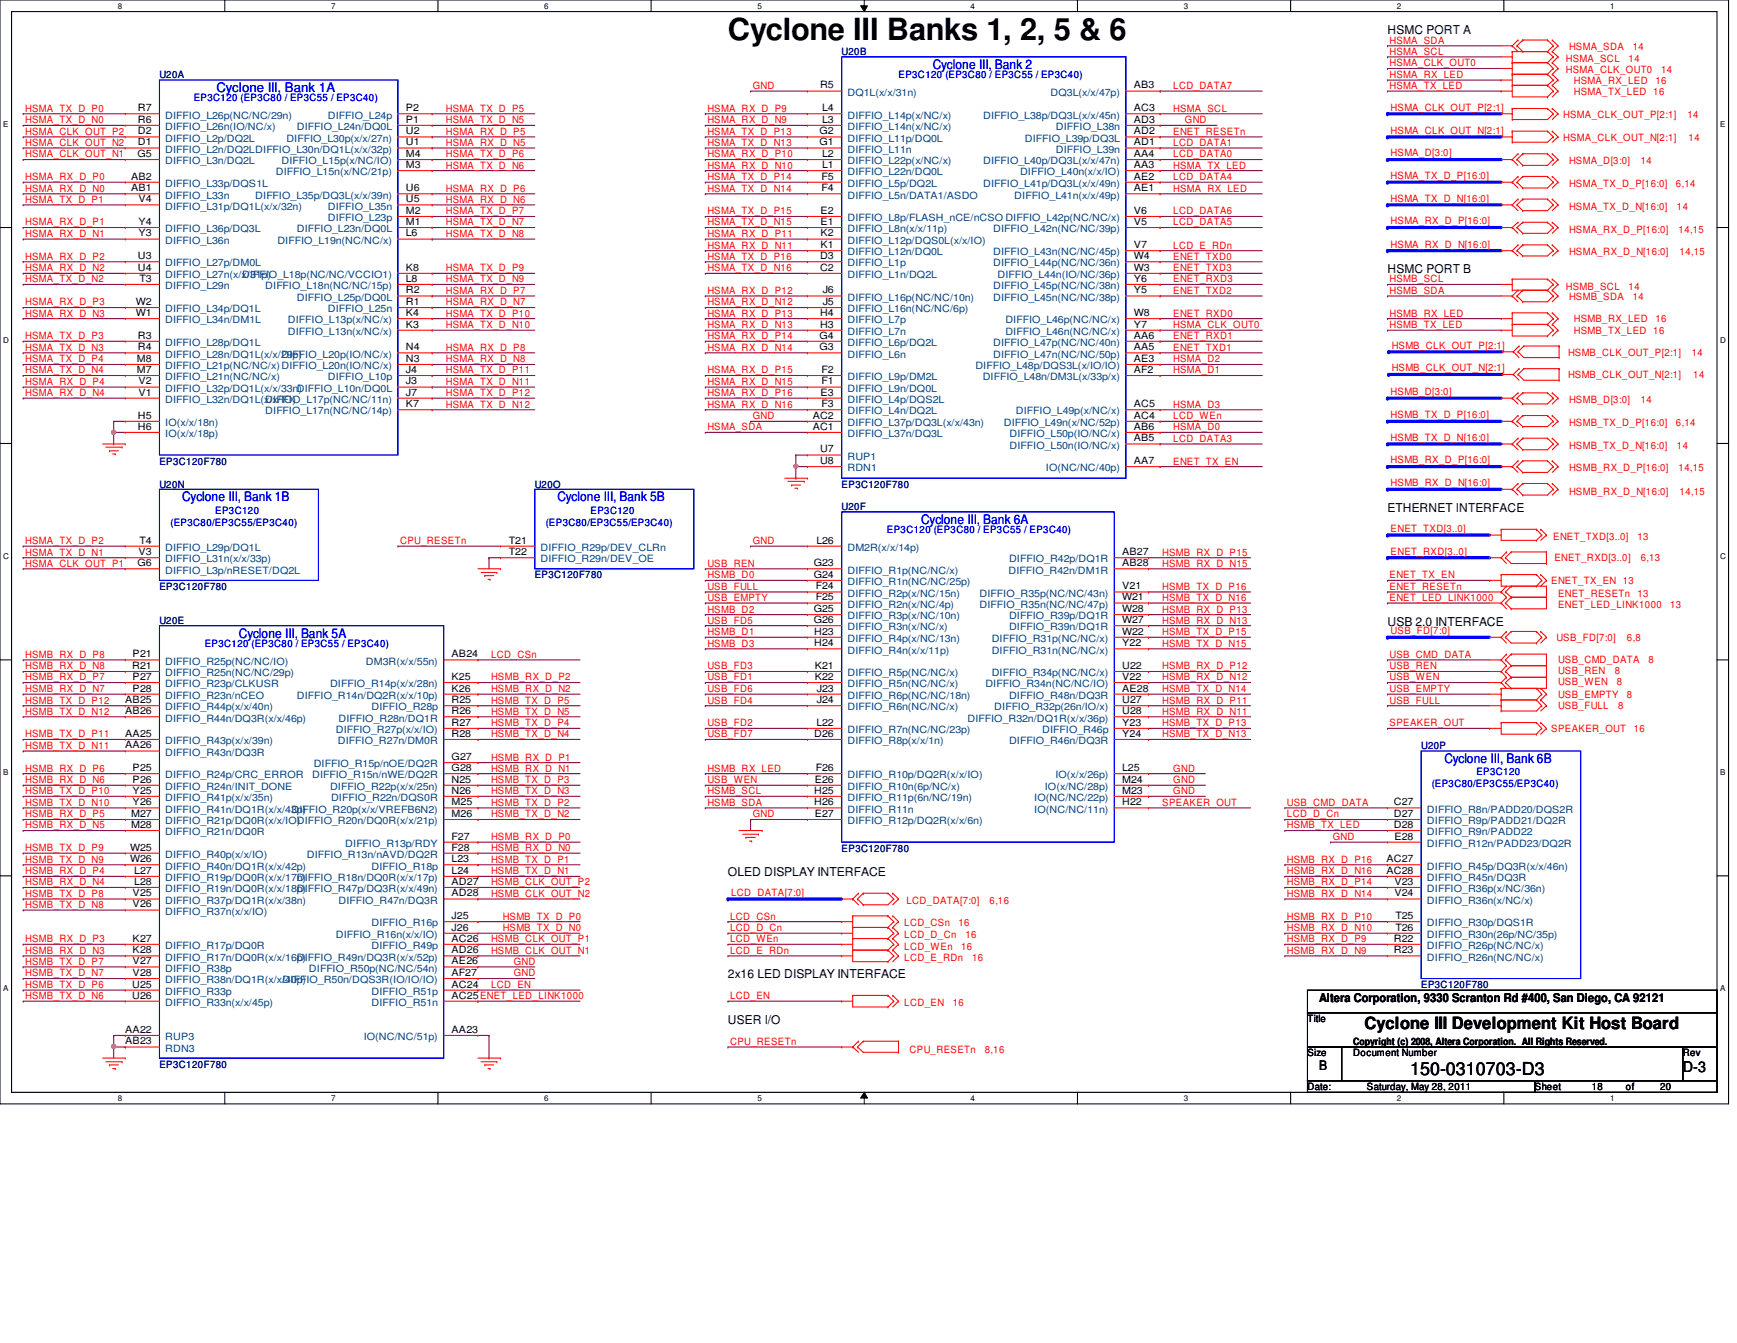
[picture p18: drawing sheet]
<svg xmlns="http://www.w3.org/2000/svg" width="279mm" height="216mm" viewBox="0 0 279 216" stroke-linecap="round" stroke-linejoin="round" font-family="sans-serif">
<defs><g id="words">
<text font-size="4.9" x="117.1" y="6.4">Cyclone III Banks 1, 2, 5 &amp; 6</text>
<text font-size="2.9" x="226.8" y="172.8">150-0310703-D3</text>
<text font-size="2.7" x="219.5" y="165.4">Cyclone III Development Kit Host Board</text>
<text font-size="2.4" x="270.7" y="172.3">D-3</text>
<g font-size="2.1" fill="#00f">
<text x="150" y="11.1">Cyclone III, Bank 2</text>
<text x="34.8" y="14.8">Cyclone III, Bank 1A</text>
<text x="29.3" y="80.6">Cyclone III, Bank 1B</text>
<text x="89.7" y="80.6">Cyclone III, Bank 5B</text>
<text x="148.2" y="84.2">Cyclone III, Bank 6A</text>
<text x="38.4" y="102.5">Cyclone III, Bank 5A</text>
<text x="232.3" y="122.7">Cyclone III, Bank 6B</text>
</g>
<text font-size="2.1" x="212.2" y="172">B</text>
<g font-size="1.9">
<text x="223.2" y="5.5">HSMC PORT A</text>
<text x="223.2" y="43.9">HSMC PORT B</text>
<text x="223.2" y="82.3">ETHERNET INTERFACE</text>
<text x="223.2" y="100.6">USB 2.0 INTERFACE</text>
<text x="117.1" y="140.8">OLED DISPLAY INTERFACE</text>
<text x="117.1" y="157.2">2x16 LED DISPLAY INTERFACE</text>
<text x="212.2" y="161">Altera Corporation, 9330 Scranton Rd #400, San Diego, CA 92121</text>
<text x="117.1" y="164.6">USER I/O</text>
</g>
<g font-size="1.6" fill="#000080">
<text x="135.4" y="8.9">U20B</text>
<text x="25.7" y="12.5">U20A</text>
<text x="25.7" y="74.7">EP3C120F780</text>
<text x="25.7" y="78.4">U20N</text>
<text x="86" y="78.4">U20O</text>
<text x="135.4" y="82">U20F</text>
<text x="135.4" y="78.4">EP3C120F780</text>
<text x="25.7" y="94.8">EP3C120F780</text>
<text x="86" y="93">EP3C120F780</text>
<text x="25.7" y="100.3">U20E</text>
<text x="228.6" y="120.4">U20P</text>
<text x="135.4" y="136.9">EP3C120F780</text>
<text x="228.6" y="158.8">EP3C120F780</text>
<text x="25.7" y="171.6">EP3C120F780</text>
</g>
<g font-size="1.6" fill="#f00">
<text x="223.5" y="10.7">HSMA_CLK_OUT0</text>
<text x="223.5" y="8.8">HSMA_SCL</text>
<text x="223.5" y="7">HSMA_SDA</text>
<text x="251.9" y="10">HSMA_SCL</text>
<text x="251.9" y="11.8">HSMA_CLK_OUT0</text>
<text x="252.4" y="8">HSMA_SDA</text>
<text x="262" y="10">14</text>
<text x="262.6" y="8">14</text>
<text x="267.2" y="11.8">14</text>
<text x="4.1" y="17.9">HSMA_TX_D_P0</text>
<text x="71.7" y="17.9">HSMA_TX_D_P5</text>
<text x="113.8" y="17.9">HSMA_RX_D_P9</text>
<text x="121.1" y="14.3">GND</text>
<text x="188.7" y="17.9">HSMA_SCL</text>
<text x="188.7" y="14.3">LCD_DATA7</text>
<text x="223.5" y="12.5">HSMA_RX_LED</text>
<text x="223.5" y="14.3">HSMA_TX_LED</text>
<text x="223.7" y="17.8">HSMA_CLK_OUT_P[2:1]</text>
<text x="253.2" y="13.5">HSMA_RX_LED</text>
<text x="253.2" y="15.2">HSMA_TX_LED 16</text>
<text x="266.3" y="13.5">16</text>
<text x="4.1" y="21.7">HSMA_CLK_OUT_P2</text>
<text x="4.1" y="23.5">HSMA_CLK_OUT_N2</text>
<text x="4.1" y="19.8">HSMA_TX_D_N0</text>
<text x="71.7" y="21.7">HSMA_RX_D_P5</text>
<text x="71.7" y="23.5">HSMA_RX_D_N5</text>
<text x="71.7" y="19.8">HSMA_TX_D_N5</text>
<text x="113.8" y="21.7">HSMA_TX_D_P13</text>
<text x="113.8" y="23.5">HSMA_TX_D_N13</text>
<text x="113.8" y="19.8">HSMA_RX_D_N9</text>
<text x="188.7" y="21.7">ENET_RESETn</text>
<text x="188.7" y="23.5">LCD_DATA1</text>
<text x="190.6" y="19.8">GND</text>
<text x="223.7" y="21.5">HSMA_CLK_OUT_N[2:1]</text>
<text x="251.5" y="19">HSMA_CLK_OUT_P[2:1]</text>
<text x="251.5" y="22.6">HSMA_CLK_OUT_N[2:1]</text>
<text x="271.4" y="19">14</text>
<text x="271.6" y="22.6">14</text>
<text x="4.1" y="25.3">HSMA_CLK_OUT_N1</text>
<text x="4.1" y="29">HSMA_RX_D_P0</text>
<text x="71.7" y="25.3">HSMA_TX_D_P6</text>
<text x="71.7" y="27.1">HSMA_TX_D_N6</text>
<text x="113.8" y="25.3">HSMA_RX_D_P10</text>
<text x="113.8" y="27.1">HSMA_RX_D_N10</text>
<text x="113.8" y="29">HSMA_TX_D_P14</text>
<text x="188.7" y="27.1">HSMA_TX_LED</text>
<text x="188.7" y="25.3">LCD_DATA0</text>
<text x="188.7" y="29">LCD_DATA4</text>
<text x="223.7" y="28.8">HSMA_TX_D_P[16:0]</text>
<text x="223.7" y="25.1">HSMA_D[3:0]</text>
<text x="252.4" y="26.4">HSMA_D[3:0]</text>
<text x="263.9" y="26.4">14</text>
<text x="4.1" y="30.8">HSMA_RX_D_N0</text>
<text x="4.1" y="32.6">HSMA_TX_D_P1</text>
<text x="71.7" y="30.8">HSMA_RX_D_P6</text>
<text x="71.7" y="32.6">HSMA_RX_D_N6</text>
<text x="71.7" y="34.5">HSMA_TX_D_P7</text>
<text x="113.8" y="30.8">HSMA_TX_D_N14</text>
<text x="113.8" y="34.5">HSMA_TX_D_P15</text>
<text x="188.7" y="30.8">HSMA_RX_LED</text>
<text x="188.7" y="34.5">LCD_DATA6</text>
<text x="223.7" y="32.4">HSMA_TX_D_N[16:0]</text>
<text x="252.4" y="30.1">HSMA_TX_D_P[16:0]</text>
<text x="252.4" y="33.8">HSMA_TX_D_N[16:0]</text>
<text x="269.6" y="30.1">6,14</text>
<text x="269.7" y="33.8">14</text>
<text x="4.1" y="36.2">HSMA_RX_D_P1</text>
<text x="4.1" y="38.1">HSMA_RX_D_N1</text>
<text x="4.1" y="41.7">HSMA_RX_D_P2</text>
<text x="71.7" y="36.2">HSMA_TX_D_N7</text>
<text x="71.7" y="38.1">HSMA_TX_D_N8</text>
<text x="113.8" y="38.1">HSMA_RX_D_P11</text>
<text x="113.8" y="40">HSMA_RX_D_N11</text>
<text x="113.8" y="36.2">HSMA_TX_D_N15</text>
<text x="113.8" y="41.7">HSMA_TX_D_P16</text>
<text x="188.7" y="41.7">ENET_TXD0</text>
<text x="188.7" y="40">LCD_E_RDn</text>
<text x="188.7" y="36.2">LCD_DATA5</text>
<text x="223.7" y="36.1">HSMA_RX_D_P[16:0]</text>
<text x="223.7" y="39.8">HSMA_RX_D_N[16:0]</text>
<text x="252.4" y="37.4">HSMA_RX_D_P[16:0]</text>
<text x="252.4" y="41.1">HSMA_RX_D_N[16:0]</text>
<text x="270" y="37.4">14,15</text>
<text x="270.2" y="41.1">14,15</text>
<text x="4.1" y="43.6">HSMA_RX_D_N2</text>
<text x="4.1" y="45.4">HSMA_TX_D_N2</text>
<text x="71.7" y="47.2">HSMA_RX_D_P7</text>
<text x="71.7" y="43.6">HSMA_TX_D_P9</text>
<text x="71.7" y="45.4">HSMA_TX_D_N9</text>
<text x="113.8" y="47.2">HSMA_RX_D_P12</text>
<text x="113.8" y="43.6">HSMA_TX_D_N16</text>
<text x="188.7" y="45.4">ENET_RXD3</text>
<text x="188.7" y="43.6">ENET_TXD3</text>
<text x="188.7" y="47.2">ENET_TXD2</text>
<text x="223.5" y="45.4">HSMB_SCL</text>
<text x="223.5" y="47.2">HSMB_SDA</text>
<text x="251.9" y="46.6">HSMB_SCL</text>
<text x="262" y="46.6">14</text>
<text x="4.1" y="49.1">HSMA_RX_D_P3</text>
<text x="4.1" y="50.9">HSMA_RX_D_N3</text>
<text x="71.7" y="49.1">HSMA_RX_D_N7</text>
<text x="71.7" y="50.9">HSMA_TX_D_P10</text>
<text x="71.7" y="52.7">HSMA_TX_D_N10</text>
<text x="113.8" y="50.9">HSMA_RX_D_P13</text>
<text x="113.8" y="52.7">HSMA_RX_D_N13</text>
<text x="113.8" y="49.1">HSMA_RX_D_N12</text>
<text x="188.7" y="50.9">ENET_RXD0</text>
<text x="188.7" y="52.7">HSMA_CLK_OUT0</text>
<text x="223.5" y="50.9">HSMB_RX_LED</text>
<text x="223.5" y="52.7">HSMB_TX_LED</text>
<text x="252.4" y="48.2">HSMB_SDA</text>
<text x="253.2" y="51.8">HSMB_RX_LED</text>
<text x="253.2" y="53.7">HSMB_TX_LED 16</text>
<text x="262.6" y="48.2">14</text>
<text x="266.3" y="51.8">16</text>
<text x="4.1" y="56.4">HSMA_TX_D_N3</text>
<text x="4.1" y="54.5">HSMA_TX_D_P3</text>
<text x="4.1" y="58.3">HSMA_TX_D_P4</text>
<text x="71.7" y="56.4">HSMA_RX_D_P8</text>
<text x="71.7" y="58.3">HSMA_RX_D_N8</text>
<text x="113.8" y="54.5">HSMA_RX_D_P14</text>
<text x="113.8" y="56.4">HSMA_RX_D_N14</text>
<text x="188.7" y="56.4">ENET_TXD1</text>
<text x="188.7" y="54.5">ENET_RXD1</text>
<text x="188.7" y="58.3">HSMA_D2</text>
<text x="223.9" y="59.7">HSMB_CLK_OUT_N[2:1]</text>
<text x="223.9" y="56">HSMB_CLK_OUT_P[2:1]</text>
<text x="252.2" y="57.2">HSMB_CLK_OUT_P[2:1]</text>
<text x="272.1" y="57.2">14</text>
<text x="4.1" y="60">HSMA_TX_D_N4</text>
<text x="4.1" y="61.9">HSMA_RX_D_P4</text>
<text x="4.1" y="63.7">HSMA_RX_D_N4</text>
<text x="71.7" y="60">HSMA_TX_D_P11</text>
<text x="71.7" y="61.9">HSMA_TX_D_N11</text>
<text x="71.7" y="63.7">HSMA_TX_D_P12</text>
<text x="71.7" y="65.5">HSMA_TX_D_N12</text>
<text x="113.8" y="63.7">HSMA_RX_D_P16</text>
<text x="113.8" y="65.5">HSMA_RX_D_N16</text>
<text x="113.8" y="60">HSMA_RX_D_P15</text>
<text x="113.8" y="61.9">HSMA_RX_D_N15</text>
<text x="188.7" y="65.5">HSMA_D3</text>
<text x="188.7" y="60">HSMA_D1</text>
<text x="223.7" y="63.5">HSMB_D[3:0]</text>
<text x="252.2" y="60.8">HSMB_CLK_OUT_N[2:1]</text>
<text x="252.4" y="64.9">HSMB_D[3:0]</text>
<text x="263.9" y="64.9">14</text>
<text x="272.4" y="60.8">14</text>
<text x="113.8" y="69.2">HSMA_SDA</text>
<text x="121.1" y="67.4">GND</text>
<text x="188.7" y="69.2">HSMA_D0</text>
<text x="188.7" y="67.4">LCD_WEn</text>
<text x="188.7" y="71">LCD_DATA3</text>
<text x="223.7" y="67.2">HSMB_TX_D_P[16:0]</text>
<text x="223.7" y="70.9">HSMB_TX_D_N[16:0]</text>
<text x="252.4" y="68.5">HSMB_TX_D_P[16:0]</text>
<text x="269.6" y="68.5">6,14</text>
<text x="188.7" y="74.7">ENET_TX_EN</text>
<text x="223.7" y="74.5">HSMB_RX_D_P[16:0]</text>
<text x="252.4" y="72.1">HSMB_TX_D_N[16:0]</text>
<text x="252.4" y="75.8">HSMB_RX_D_P[16:0]</text>
<text x="269.7" y="72.1">14</text>
<text x="270" y="75.8">14,15</text>
<text x="223.7" y="78.1">HSMB_RX_D_N[16:0]</text>
<text x="252.4" y="79.5">HSMB_RX_D_N[16:0]</text>
<text x="270.2" y="79.5">14,15</text>
<text x="4.1" y="89.3">HSMA_TX_D_N1</text>
<text x="4.1" y="87.5">HSMA_TX_D_P2</text>
<text x="64.3" y="87.5">CPU_RESETn</text>
<text x="121.1" y="87.5">GND</text>
<text x="186.9" y="89.3">HSMB_RX_D_P15</text>
<text x="223.7" y="89.2">ENET_RXD[3..0]</text>
<text x="223.7" y="85.5">ENET_TXD[3..0]</text>
<text x="249.9" y="86.8">ENET_TXD[3..0]</text>
<text x="263.4" y="86.8">13</text>
<text x="4.1" y="91.1">HSMA_CLK_OUT_P1</text>
<text x="113.8" y="91.1">USB_REN</text>
<text x="113.8" y="94.8">USB_FULL</text>
<text x="113.8" y="93">HSMB_D0</text>
<text x="186.9" y="91.1">HSMB_RX_D_N15</text>
<text x="186.9" y="94.8">HSMB_TX_D_P16</text>
<text x="223.5" y="93">ENET_TX_EN</text>
<text x="223.5" y="94.8">ENET_RESETn</text>
<text x="249.5" y="93.9">ENET_TX_EN 13</text>
<text x="250" y="90.3">ENET_RXD[3..0]</text>
<text x="250.6" y="95.9">ENET_RESETn</text>
<text x="263.4" y="95.9">13</text>
<text x="263.9" y="90.3">6,13</text>
<text x="113.8" y="96.6">USB_EMPTY</text>
<text x="113.8" y="98.5">HSMB_D2</text>
<text x="113.8" y="100.2">USB_FD5</text>
<text x="186.9" y="98.5">HSMB_RX_D_P13</text>
<text x="186.9" y="100.2">HSMB_RX_D_N13</text>
<text x="186.9" y="96.6">HSMB_TX_D_N16</text>
<text x="223.5" y="96.6">ENET_LED_LINK1000</text>
<text x="223.7" y="101.9">USB_FD[7:0]</text>
<text x="250.6" y="97.8">ENET_LED_LINK1000</text>
<text x="268.6" y="97.8">13</text>
<text x="4.1" y="105.7">HSMB_RX_D_P8</text>
<text x="4.1" y="107.6">HSMB_RX_D_N8</text>
<text x="79" y="105.7">LCD_CSn</text>
<text x="113.8" y="104">HSMB_D3</text>
<text x="113.8" y="102.1">HSMB_D1</text>
<text x="113.8" y="107.6">USB_FD3</text>
<text x="186.9" y="107.6">HSMB_RX_D_P12</text>
<text x="186.9" y="102.1">HSMB_TX_D_P15</text>
<text x="186.9" y="104">HSMB_TX_D_N15</text>
<text x="223.5" y="105.7">USB_CMD_DATA</text>
<text x="223.5" y="107.6">USB_REN</text>
<text x="250.4" y="103">USB_FD[7:0]</text>
<text x="250.6" y="106.5">USB_CMD_DATA</text>
<text x="261.7" y="103">6,8</text>
<text x="265.2" y="106.5">8</text>
<text x="4.1" y="113.1">HSMB_TX_D_P12</text>
<text x="4.1" y="109.4">HSMB_RX_D_P7</text>
<text x="4.1" y="111.3">HSMB_RX_D_N7</text>
<text x="79" y="109.4">HSMB_RX_D_P2</text>
<text x="79" y="111.3">HSMB_RX_D_N2</text>
<text x="79" y="113.1">HSMB_TX_D_P5</text>
<text x="113.8" y="113.1">USB_FD4</text>
<text x="113.8" y="111.3">USB_FD6</text>
<text x="113.8" y="109.4">USB_FD1</text>
<text x="186.9" y="113.1">HSMB_RX_D_P11</text>
<text x="186.9" y="109.4">HSMB_RX_D_N12</text>
<text x="186.9" y="111.3">HSMB_TX_D_N14</text>
<text x="223.5" y="113.1">USB_FULL</text>
<text x="223.5" y="111.3">USB_EMPTY</text>
<text x="223.5" y="109.4">USB_WEN</text>
<text x="250.6" y="108.4">USB_REN</text>
<text x="250.6" y="110.2">USB_WEN</text>
<text x="250.6" y="112.2">USB_EMPTY</text>
<text x="259.8" y="108.4">8</text>
<text x="260.1" y="110.2">8</text>
<text x="261.7" y="112.2">8</text>
<text x="4.1" y="114.9">HSMB_TX_D_N12</text>
<text x="4.1" y="118.5">HSMB_TX_D_P11</text>
<text x="79" y="116.8">HSMB_TX_D_P4</text>
<text x="79" y="118.5">HSMB_TX_D_N4</text>
<text x="79" y="114.9">HSMB_TX_D_N5</text>
<text x="113.8" y="118.5">USB_FD7</text>
<text x="113.8" y="116.8">USB_FD2</text>
<text x="186.9" y="114.9">HSMB_RX_D_N11</text>
<text x="186.9" y="116.8">HSMB_TX_D_P13</text>
<text x="186.9" y="118.5">HSMB_TX_D_N13</text>
<text x="223.5" y="116.8">SPEAKER_OUT</text>
<text x="249.5" y="117.7">SPEAKER_OUT</text>
<text x="250.6" y="114">USB_FULL</text>
<text x="260.3" y="114">8</text>
<text x="262.8" y="117.7">16</text>
<text x="4.1" y="124">HSMB_RX_D_P6</text>
<text x="4.1" y="125.9">HSMB_RX_D_N6</text>
<text x="4.1" y="120.4">HSMB_TX_D_N11</text>
<text x="79" y="122.3">HSMB_RX_D_P1</text>
<text x="79" y="124">HSMB_RX_D_N1</text>
<text x="79" y="125.9">HSMB_TX_D_P3</text>
<text x="113.8" y="124">HSMB_RX_LED</text>
<text x="113.8" y="125.9">USB_WEN</text>
<text x="188.7" y="124">GND</text>
<text x="188.7" y="125.9">GND</text>
<text x="4.1" y="131.4">HSMB_RX_D_P5</text>
<text x="4.1" y="127.7">HSMB_TX_D_P10</text>
<text x="4.1" y="129.5">HSMB_TX_D_N10</text>
<text x="79" y="127.7">HSMB_TX_D_N3</text>
<text x="79" y="129.5">HSMB_TX_D_P2</text>
<text x="79" y="131.4">HSMB_TX_D_N2</text>
<text x="113.8" y="127.7">HSMB_SCL</text>
<text x="113.8" y="129.5">HSMB_SDA</text>
<text x="121.1" y="131.4">GND</text>
<text x="186.9" y="129.5">SPEAKER_OUT</text>
<text x="188.7" y="127.7">GND</text>
<text x="207" y="129.5">USB_CMD_DATA</text>
<text x="207" y="131.4">LCD_D_Cn</text>
<text x="4.1" y="136.8">HSMB_TX_D_P9</text>
<text x="4.1" y="133.2">HSMB_RX_D_N5</text>
<text x="79" y="135">HSMB_RX_D_P0</text>
<text x="79" y="136.8">HSMB_RX_D_N0</text>
<text x="207" y="133.2">HSMB_TX_LED</text>
<text x="214.4" y="135">GND</text>
<text x="4.1" y="138.7">HSMB_TX_D_N9</text>
<text x="4.1" y="140.5">HSMB_RX_D_P4</text>
<text x="4.1" y="142.3">HSMB_RX_D_N4</text>
<text x="79" y="142.3">HSMB_CLK_OUT_P2</text>
<text x="79" y="138.7">HSMB_TX_D_P1</text>
<text x="79" y="140.5">HSMB_TX_D_N1</text>
<text x="207" y="142.3">HSMB_RX_D_P14</text>
<text x="207" y="138.7">HSMB_RX_D_P16</text>
<text x="207" y="140.5">HSMB_RX_D_N16</text>
<text x="4.1" y="144.2">HSMB_TX_D_P8</text>
<text x="4.1" y="146">HSMB_TX_D_N8</text>
<text x="79" y="144.2">HSMB_CLK_OUT_N2</text>
<text x="80.9" y="149.7">HSMB_TX_D_N0</text>
<text x="80.9" y="147.8">HSMB_TX_D_P0</text>
<text x="117.4" y="149.7">LCD_D_Cn</text>
<text x="117.4" y="147.8">LCD_CSn</text>
<text x="117.6" y="144">LCD_DATA[7:0]</text>
<text x="145.5" y="148.9">LCD_CSn</text>
<text x="145.8" y="145.3">LCD_DATA[7:0]</text>
<text x="154.2" y="148.9">16</text>
<text x="159.2" y="145.3">6,16</text>
<text x="207" y="147.8">HSMB_RX_D_P10</text>
<text x="207" y="149.7">HSMB_RX_D_N10</text>
<text x="207" y="144.2">HSMB_RX_D_N14</text>
<text x="4.1" y="151.5">HSMB_RX_D_P3</text>
<text x="4.1" y="153.3">HSMB_RX_D_N3</text>
<text x="4.1" y="155.1">HSMB_TX_D_P7</text>
<text x="79" y="151.5">HSMB_CLK_OUT_P1</text>
<text x="79" y="153.3">HSMB_CLK_OUT_N1</text>
<text x="82.6" y="155.1">GND</text>
<text x="117.4" y="151.5">LCD_WEn</text>
<text x="117.4" y="153.3">LCD_E_RDn</text>
<text x="145.5" y="150.8">LCD_D_Cn</text>
<text x="145.5" y="152.7">LCD_WEn</text>
<text x="145.5" y="154.4">LCD_E_RDn</text>
<text x="154.6" y="152.7">16</text>
<text x="155.3" y="150.8">16</text>
<text x="156.4" y="154.4">16</text>
<text x="207" y="151.5">HSMB_RX_D_P9</text>
<text x="207" y="153.3">HSMB_RX_D_N9</text>
<text x="4.1" y="158.8">HSMB_TX_D_P6</text>
<text x="4.1" y="160.6">HSMB_TX_D_N6</text>
<text x="4.1" y="157">HSMB_TX_D_N7</text>
<text x="79" y="158.8">LCD_EN</text>
<text x="82.6" y="157">GND</text>
<text x="117.4" y="160.6">LCD_EN</text>
<text x="145.5" y="161.8">LCD_EN</text>
<text x="153.2" y="161.8">16</text>
<text x="117.4" y="168">CPU_RESETn</text>
<text x="146.3" y="169.2">CPU_RESETn</text>
<text x="158.4" y="169.2">8,16</text>
</g>
<g font-size="1.6">
<text x="22.2" y="17.9">R7</text>
<text x="65.3" y="17.9">P2</text>
<text x="131.9" y="14.2">R5</text>
<text x="132.2" y="17.9">L4</text>
<text x="182.4" y="14.2">AB3</text>
<text x="182.4" y="17.9">AC3</text>
<text x="22.2" y="19.7">R6</text>
<text x="22.2" y="23.4">D1</text>
<text x="22.2" y="21.6">D2</text>
<text x="65.3" y="19.7">P1</text>
<text x="65.3" y="23.4">U1</text>
<text x="65.3" y="21.6">U2</text>
<text x="131.8" y="23.4">G1</text>
<text x="131.8" y="21.6">G2</text>
<text x="132.2" y="19.7">L3</text>
<text x="182.4" y="19.7">AD3</text>
<text x="182.4" y="23.4">AD1</text>
<text x="182.4" y="21.6">AD2</text>
<text x="21.1" y="28.9">AB2</text>
<text x="22.1" y="25.2">G5</text>
<text x="65.3" y="27">M3</text>
<text x="65.3" y="25.2">M4</text>
<text x="132.2" y="28.9">F5</text>
<text x="132.2" y="27">L1</text>
<text x="132.2" y="25.2">L2</text>
<text x="182.4" y="27">AA3</text>
<text x="182.4" y="25.2">AA4</text>
<text x="182.4" y="28.9">AE2</text>
<text x="21.1" y="30.7">AB1</text>
<text x="22.3" y="32.5">V4</text>
<text x="65.3" y="32.5">U5</text>
<text x="65.3" y="30.7">U6</text>
<text x="65.3" y="34.4">M2</text>
<text x="132" y="34.4">E2</text>
<text x="132.2" y="30.7">F4</text>
<text x="182.4" y="30.7">AE1</text>
<text x="182.4" y="34.4">V6</text>
<text x="22.2" y="41.7">U3</text>
<text x="22.3" y="38">Y3</text>
<text x="22.3" y="36.2">Y4</text>
<text x="65.3" y="36.2">M1</text>
<text x="65.3" y="38">L6</text>
<text x="131.9" y="41.7">D3</text>
<text x="132" y="36.2">E1</text>
<text x="132" y="39.9">K1</text>
<text x="132" y="38">K2</text>
<text x="182.4" y="36.2">V5</text>
<text x="182.4" y="39.9">V7</text>
<text x="182.4" y="41.7">W4</text>
<text x="22.2" y="43.5">U4</text>
<text x="22.4" y="45.3">T3</text>
<text x="65.3" y="47.2">R2</text>
<text x="65.3" y="45.3">L8</text>
<text x="65.3" y="43.5">K8</text>
<text x="131.9" y="43.5">C2</text>
<text x="132.3" y="47.2">J6</text>
<text x="182.4" y="43.5">W3</text>
<text x="182.4" y="47.2">Y5</text>
<text x="182.4" y="45.3">Y6</text>
<text x="21.8" y="50.8">W1</text>
<text x="21.8" y="49">W2</text>
<text x="65.3" y="49">R1</text>
<text x="65.3" y="52.7">K3</text>
<text x="65.3" y="50.8">K4</text>
<text x="131.9" y="52.7">H3</text>
<text x="131.9" y="50.8">H4</text>
<text x="132.3" y="49">J5</text>
<text x="182.4" y="52.7">Y7</text>
<text x="182.4" y="50.8">W8</text>
<text x="22" y="59.9">M7</text>
<text x="22" y="58.2">M8</text>
<text x="22.2" y="56.3">R4</text>
<text x="22.2" y="54.4">R3</text>
<text x="65.3" y="58.2">N3</text>
<text x="65.3" y="56.3">N4</text>
<text x="65.3" y="59.9">J4</text>
<text x="131.8" y="56.3">G3</text>
<text x="131.8" y="54.4">G4</text>
<text x="132.2" y="59.9">F2</text>
<text x="182.4" y="59.9">AF2</text>
<text x="182.4" y="58.2">AE3</text>
<text x="182.4" y="56.3">AA5</text>
<text x="182.4" y="54.4">AA6</text>
<text x="22.3" y="63.6">V1</text>
<text x="22.3" y="61.8">V2</text>
<text x="65.3" y="65.4">K7</text>
<text x="65.3" y="63.6">J7</text>
<text x="65.3" y="61.8">J3</text>
<text x="132" y="63.6">E3</text>
<text x="132.2" y="61.8">F1</text>
<text x="132.2" y="65.4">F3</text>
<text x="182.4" y="65.4">AC5</text>
<text x="22.2" y="67.3">H5</text>
<text x="22.2" y="69.1">H6</text>
<text x="130.7" y="69.1">AC1</text>
<text x="130.7" y="67.3">AC2</text>
<text x="182.4" y="71">AB5</text>
<text x="182.4" y="69.1">AB6</text>
<text x="182.4" y="67.3">AC4</text>
<text x="131.9" y="74.6">U8</text>
<text x="131.9" y="72.7">U7</text>
<text x="182.4" y="74.6">AA7</text>
<text x="22.3" y="89.2">V3</text>
<text x="22.4" y="87.4">T4</text>
<text x="81.9" y="87.4">T21</text>
<text x="81.9" y="89.2">T22</text>
<text x="131.3" y="87.4">L26</text>
<text x="180.5" y="89.2">AB27</text>
<text x="22.1" y="91">G6</text>
<text x="130.9" y="92.9">G24</text>
<text x="130.9" y="91">G23</text>
<text x="131.2" y="94.7">F24</text>
<text x="180.5" y="91">AB28</text>
<text x="180.5" y="94.7">V21</text>
<text x="130.9" y="98.4">G25</text>
<text x="130.9" y="100.2">G26</text>
<text x="131.2" y="96.5">F25</text>
<text x="180.5" y="96.5">W21</text>
<text x="180.5" y="100.2">W27</text>
<text x="180.5" y="98.4">W28</text>
<text x="21.3" y="107.5">R21</text>
<text x="21.3" y="105.7">P21</text>
<text x="72.6" y="105.7">AB24</text>
<text x="131" y="103.9">H24</text>
<text x="131" y="102">H23</text>
<text x="131.1" y="107.5">K21</text>
<text x="180.5" y="103.9">Y22</text>
<text x="180.5" y="102">W22</text>
<text x="180.5" y="107.5">U22</text>
<text x="20.2" y="113">AB25</text>
<text x="21.3" y="111.2">P28</text>
<text x="21.3" y="109.3">P27</text>
<text x="72.6" y="111.2">K26</text>
<text x="72.6" y="109.3">K25</text>
<text x="72.6" y="113">R25</text>
<text x="131.1" y="109.3">K22</text>
<text x="131.4" y="113">J24</text>
<text x="131.4" y="111.2">J23</text>
<text x="180.5" y="109.3">V22</text>
<text x="180.5" y="111.2">AE28</text>
<text x="180.5" y="113">U27</text>
<text x="20.2" y="114.8">AB26</text>
<text x="20.2" y="118.4">AA25</text>
<text x="72.6" y="114.8">R26</text>
<text x="72.6" y="118.4">R28</text>
<text x="72.6" y="116.7">R27</text>
<text x="131" y="118.4">D26</text>
<text x="131.3" y="116.7">L22</text>
<text x="180.5" y="114.8">U28</text>
<text x="180.5" y="118.4">Y24</text>
<text x="180.5" y="116.7">Y23</text>
<text x="20.2" y="120.3">AA26</text>
<text x="21.3" y="124">P25</text>
<text x="21.3" y="125.8">P26</text>
<text x="72.6" y="124">G28</text>
<text x="72.6" y="122.2">G27</text>
<text x="72.6" y="125.8">N25</text>
<text x="131.1" y="125.8">E26</text>
<text x="131.2" y="124">F26</text>
<text x="180.5" y="124">L25</text>
<text x="180.5" y="125.8">M24</text>
<text x="21.1" y="131.3">M27</text>
<text x="21.3" y="129.5">Y26</text>
<text x="21.3" y="127.6">Y25</text>
<text x="72.6" y="127.6">N26</text>
<text x="72.6" y="131.3">M26</text>
<text x="72.6" y="129.5">M25</text>
<text x="131" y="129.5">H26</text>
<text x="131" y="127.6">H25</text>
<text x="131.1" y="131.3">E27</text>
<text x="180.5" y="129.5">H22</text>
<text x="180.5" y="127.6">M23</text>
<text x="224.2" y="129.5">C27</text>
<text x="224.2" y="131.3">D27</text>
<text x="20.9" y="136.7">W25</text>
<text x="21.1" y="133.1">M28</text>
<text x="72.6" y="136.7">F28</text>
<text x="72.6" y="135">F27</text>
<text x="224.2" y="133.1">D28</text>
<text x="224.3" y="135">E28</text>
<text x="20.9" y="138.6">W26</text>
<text x="21.6" y="142.2">L28</text>
<text x="21.6" y="140.5">L27</text>
<text x="72.6" y="140.5">L24</text>
<text x="72.6" y="138.6">L23</text>
<text x="72.6" y="142.2">AD27</text>
<text x="223" y="140.5">AC28</text>
<text x="223" y="138.6">AC27</text>
<text x="224.3" y="142.2">V23</text>
<text x="21.3" y="145.9">V26</text>
<text x="21.3" y="144.1">V25</text>
<text x="72.6" y="144.1">AD28</text>
<text x="72.6" y="149.6">J26</text>
<text x="72.6" y="147.7">J25</text>
<text x="224.3" y="144.1">V24</text>
<text x="224.5" y="149.6">T26</text>
<text x="224.5" y="147.7">T25</text>
<text x="21.3" y="155">V27</text>
<text x="21.3" y="153.2">K28</text>
<text x="21.3" y="151.4">K27</text>
<text x="72.6" y="153.2">AD26</text>
<text x="72.6" y="151.4">AC26</text>
<text x="72.6" y="155">AE26</text>
<text x="224.2" y="151.4">R22</text>
<text x="224.2" y="153.2">R23</text>
<text x="21.3" y="160.5">U26</text>
<text x="21.3" y="158.8">U25</text>
<text x="21.3" y="156.9">V28</text>
<text x="72.6" y="156.9">AF27</text>
<text x="72.6" y="160.5">AC25ENET_LED_LINK1000</text>
<text x="72.6" y="158.8">AC24</text>
<text x="20.2" y="167.9">AB23</text>
<text x="20.2" y="166">AA22</text>
<text x="72.6" y="166">AA23</text>
<text x="210.3" y="164.3">Title</text>
<text x="217.7" y="168">Copyright (c) 2008, Altera Corporation. All Rights Reserved.</text>
<text x="210.3" y="169.8">Size</text>
<text x="217.7" y="169.8">Document Number</text>
<text x="270.7" y="169.8">Rev</text>
<text x="210.3" y="175.3">Date:</text>
<text x="219.9" y="175.3">Saturday, May 28, 2011</text>
<text x="246.9" y="175.3">Sheet</text>
<text x="256" y="175.3">18</text>
<text x="261.5" y="175.3">of</text>
<text x="267" y="175.3">20</text>
</g>
<g font-size="1.6" fill="#00f">
<text x="31.2" y="16.2">EP3C120 (EP3C80 / EP3C55 / EP3C40)</text>
<text x="144.5" y="12.5">EP3C120 (EP3C80 / EP3C55 / EP3C40)</text>
<text x="34.6" y="82.6">EP3C120</text>
<text x="95" y="82.6">EP3C120</text>
<text x="27.4" y="84.5">(EP3C80/EP3C55/EP3C40)</text>
<text x="87.8" y="84.5">(EP3C80/EP3C55/EP3C40)</text>
<text x="142.7" y="85.7">EP3C120 (EP3C80 / EP3C55 / EP3C40)</text>
<text x="32.9" y="104">EP3C120 (EP3C80 / EP3C55 / EP3C40)</text>
<text x="237.5" y="124.6">EP3C120</text>
<text x="230.3" y="126.6">(EP3C80/EP3C55/EP3C40)</text>
</g>
<g font-size="1.6" fill="#004080">
<text x="136.3" y="15.4">DQ1L(x/x/31n)</text>
<text x="169" y="15.4">DQ3L(x/x/47p)</text>
<text x="26.6" y="20.9">DIFFIO_L26n(IO/NC/x)</text>
<text x="26.6" y="19.1">DIFFIO_L26p(NC/NC/29n)</text>
<text x="26.6" y="22.8">DIFFIO_L2p/DQ2L</text>
<text x="46.1" y="22.8">DIFFIO_L30p(x/x/27n)</text>
<text x="47.8" y="20.9">DIFFIO_L24n/DQ0L</text>
<text x="52.7" y="19.1">DIFFIO_L24p</text>
<text x="136.3" y="20.9">DIFFIO_L14n(x/NC/x)</text>
<text x="136.3" y="19.1">DIFFIO_L14p(x/NC/x)</text>
<text x="136.3" y="22.8">DIFFIO_L11p/DQ0L</text>
<text x="158.2" y="19.1">DIFFIO_L38p/DQ3L(x/x/45n)</text>
<text x="164.8" y="22.8">DIFFIO_L39p/DQ3L</text>
<text x="169.8" y="20.9">DIFFIO_L38n</text>
<text x="26.6" y="24.6">DIFFIO_L2n/DQ2LDIFFIO_L30n/DQ1L(x/x/32p)</text>
<text x="26.6" y="26.4">DIFFIO_L3n/DQ2L</text>
<text x="44.4" y="28.2">DIFFIO_L15n(x/NC/21p)</text>
<text x="45.3" y="26.4">DIFFIO_L15p(x/NC/IO)</text>
<text x="136.3" y="28.2">DIFFIO_L22n/DQ0L</text>
<text x="136.3" y="26.4">DIFFIO_L22p(x/NC/x)</text>
<text x="136.3" y="24.6">DIFFIO_L11n</text>
<text x="158.2" y="26.4">DIFFIO_L40p/DQ3L(x/x/47n)</text>
<text x="164.1" y="28.2">DIFFIO_L40n(x/x/IO)</text>
<text x="169.8" y="24.6">DIFFIO_L39n</text>
<text x="26.6" y="31.9">DIFFIO_L33n</text>
<text x="26.6" y="30.1">DIFFIO_L33p/DQS1L</text>
<text x="26.6" y="33.7">DIFFIO_L31p/DQ1L(x/x/32n)</text>
<text x="41.1" y="31.9">DIFFIO_L35p/DQ3L(x/x/39n)</text>
<text x="52.7" y="33.7">DIFFIO_L35n</text>
<text x="52.7" y="35.6">DIFFIO_L23p</text>
<text x="136.3" y="31.9">DIFFIO_L5n/DATA1/ASDO</text>
<text x="136.3" y="30.1">DIFFIO_L5p/DQ2L</text>
<text x="136.3" y="35.6">DIFFIO_L8p/FLASH_nCE/nCSO DIFFIO_L42p(NC/NC/x)</text>
<text x="158.2" y="30.1">DIFFIO_L41p/DQ3L(x/x/49n)</text>
<text x="163.2" y="31.9">DIFFIO_L41n(x/x/49p)</text>
<text x="26.6" y="39.2">DIFFIO_L36n</text>
<text x="26.6" y="37.3">DIFFIO_L36p/DQ3L</text>
<text x="44.6" y="39.2">DIFFIO_L19n(NC/NC/x)</text>
<text x="47.8" y="37.3">DIFFIO_L23n/DQ0L</text>
<text x="136.3" y="37.3">DIFFIO_L8n(x/x/11p)</text>
<text x="136.3" y="41.1">DIFFIO_L12n/DQ0L</text>
<text x="136.3" y="39.2">DIFFIO_L12p/DQS0L(x/x/IO)</text>
<text x="159.8" y="37.3">DIFFIO_L42n(NC/NC/39p)</text>
<text x="159.8" y="41.1">DIFFIO_L43n(NC/NC/45p)</text>
<text x="26.6" y="44.7">DIFFIO_L27n(x/x/31p)</text>
<text x="26.6" y="42.8">DIFFIO_L27p/DM0L</text>
<text x="26.6" y="46.5">DIFFIO_L29n</text>
<text x="38.9" y="44.7">DIFFIO_L18p(NC/NC/VCCIO1)</text>
<text x="42.7" y="46.5">DIFFIO_L18n(NC/NC/15p)</text>
<text x="136.3" y="44.7">DIFFIO_L1n/DQ2L</text>
<text x="136.3" y="42.8">DIFFIO_L1p</text>
<text x="159.8" y="42.8">DIFFIO_L44p(NC/NC/36n)</text>
<text x="159.8" y="46.5">DIFFIO_L45p(NC/NC/38n)</text>
<text x="160.4" y="44.7">DIFFIO_L44n(IO/NC/36p)</text>
<text x="26.6" y="52">DIFFIO_L34n/DM1L</text>
<text x="26.6" y="50.2">DIFFIO_L34p/DQ1L</text>
<text x="46.3" y="53.8">DIFFIO_L13n(x/NC/x)</text>
<text x="46.3" y="52">DIFFIO_L13p(x/NC/x)</text>
<text x="47.8" y="48.3">DIFFIO_L25p/DQ0L</text>
<text x="52.7" y="50.2">DIFFIO_L25n</text>
<text x="136.3" y="50.2">DIFFIO_L16n(NC/NC/6p)</text>
<text x="136.3" y="48.3">DIFFIO_L16p(NC/NC/10n)</text>
<text x="136.3" y="53.8">DIFFIO_L7n</text>
<text x="136.3" y="52">DIFFIO_L7p</text>
<text x="159.8" y="48.3">DIFFIO_L45n(NC/NC/38p)</text>
<text x="161.7" y="53.8">DIFFIO_L46n(NC/NC/x)</text>
<text x="161.7" y="52">DIFFIO_L46p(NC/NC/x)</text>
<text x="26.6" y="57.5">DIFFIO_L28n/DQ1L(x/x/29p)</text>
<text x="26.6" y="55.6">DIFFIO_L28p/DQ1L</text>
<text x="26.6" y="59.4">DIFFIO_L21p(NC/NC/x)DIFFIO_L20n(IO/NC/x)</text>
<text x="45.3" y="57.5">DIFFIO_L20p(IO/NC/x)</text>
<text x="136.3" y="57.5">DIFFIO_L6n</text>
<text x="136.3" y="55.6">DIFFIO_L6p/DQ2L</text>
<text x="156.9" y="59.4">DIFFIO_L48p/DQS3L(x/IO/IO)</text>
<text x="159.8" y="57.5">DIFFIO_L47n(NC/NC/50p)</text>
<text x="159.8" y="55.6">DIFFIO_L47p(NC/NC/40n)</text>
<text x="26.6" y="61.1">DIFFIO_L21n(NC/NC/x)</text>
<text x="26.6" y="64.8">DIFFIO_L32n/DQ1L(x/x/IO)</text>
<text x="26.6" y="63">DIFFIO_L32p/DQ1L(x/x/33n)</text>
<text x="42.7" y="64.8">DIFFIO_L17p(NC/NC/11n)</text>
<text x="47.8" y="63">DIFFIO_L10n/DQ0L</text>
<text x="52.7" y="61.1">DIFFIO_L10p</text>
<text x="136.3" y="63">DIFFIO_L9n/DQ0L</text>
<text x="136.3" y="61.1">DIFFIO_L9p/DM2L</text>
<text x="136.3" y="64.8">DIFFIO_L4p/DQS2L</text>
<text x="158.1" y="61.1">DIFFIO_L48n/DM3L(x/33p/x)</text>
<text x="26.6" y="68.5">IO(x/x/18n)</text>
<text x="26.6" y="70.3">IO(x/x/18p)</text>
<text x="42.7" y="66.6">DIFFIO_L17n(NC/NC/14p)</text>
<text x="136.3" y="66.6">DIFFIO_L4n/DQ2L</text>
<text x="136.3" y="70.3">DIFFIO_L37n/DQ3L</text>
<text x="136.3" y="68.5">DIFFIO_L37p/DQ3L(x/x/43n)</text>
<text x="161.5" y="68.5">DIFFIO_L49n(x/NC/52p)</text>
<text x="162.4" y="70.3">DIFFIO_L50p(IO/NC/x)</text>
<text x="163.4" y="66.6">DIFFIO_L49p(x/NC/x)</text>
<text x="136.3" y="75.8">RDN1</text>
<text x="136.3" y="73.9">RUP1</text>
<text x="162.4" y="72.1">DIFFIO_L50n(IO/NC/x)</text>
<text x="168.2" y="75.8">IO(NC/NC/40p)</text>
<text x="26.6" y="88.6">DIFFIO_L29p/DQ1L</text>
<text x="87" y="88.6">DIFFIO_R29p/DEV_CLRn</text>
<text x="136.3" y="88.6">DM2R(x/x/14p)</text>
<text x="26.6" y="90.4">DIFFIO_L31n(x/x/33p)</text>
<text x="26.6" y="92.2">DIFFIO_L3p/nRESET/DQ2L</text>
<text x="87" y="90.4">DIFFIO_R29n/DEV_OE</text>
<text x="136.3" y="95.9">DIFFIO_R2p(x/NC/15n)</text>
<text x="136.3" y="94.1">DIFFIO_R1n(NC/NC/25p)</text>
<text x="136.3" y="92.2">DIFFIO_R1p(NC/NC/x)</text>
<text x="157.6" y="95.9">DIFFIO_R35p(NC/NC/43n)</text>
<text x="162.2" y="92.2">DIFFIO_R42n/DM1R</text>
<text x="162.3" y="90.4">DIFFIO_R42p/DQ1R</text>
<text x="136.3" y="99.6">DIFFIO_R3p(x/NC/10n)</text>
<text x="136.3" y="101.3">DIFFIO_R3n(x/NC/x)</text>
<text x="136.3" y="97.7">DIFFIO_R2n(x/NC/4p)</text>
<text x="157.6" y="97.7">DIFFIO_R35n(NC/NC/47p)</text>
<text x="162.3" y="101.3">DIFFIO_R39n/DQ1R</text>
<text x="162.3" y="99.6">DIFFIO_R39p/DQ1R</text>
<text x="26.6" y="106.8">DIFFIO_R25p(NC/NC/IO)</text>
<text x="58.8" y="106.8">DM3R(x/x/55n)</text>
<text x="136.3" y="105.1">DIFFIO_R4n(x/x/11p)</text>
<text x="136.3" y="103.2">DIFFIO_R4p(x/NC/13n)</text>
<text x="159.5" y="105.1">DIFFIO_R31n(NC/NC/x)</text>
<text x="159.5" y="103.2">DIFFIO_R31p(NC/NC/x)</text>
<text x="26.6" y="108.7">DIFFIO_R25n(NC/NC/29p)</text>
<text x="26.6" y="112.4">DIFFIO_R23n/nCEO</text>
<text x="26.6" y="110.5">DIFFIO_R23p/CLKUSR</text>
<text x="47.8" y="112.4">DIFFIO_R14n/DQ2R(x/x/10p)</text>
<text x="53.1" y="110.5">DIFFIO_R14p(x/x/28n)</text>
<text x="136.3" y="110.5">DIFFIO_R5n(NC/NC/x)</text>
<text x="136.3" y="108.7">DIFFIO_R5p(NC/NC/x)</text>
<text x="136.3" y="112.4">DIFFIO_R6p(NC/NC/18n)</text>
<text x="158.5" y="110.5">DIFFIO_R34n(NC/NC/IO)</text>
<text x="159.5" y="108.7">DIFFIO_R34p(NC/NC/x)</text>
<text x="162.3" y="112.4">DIFFIO_R48n/DQ3R</text>
<text x="26.6" y="116">DIFFIO_R44n/DQ3R(x/x/46p)</text>
<text x="26.6" y="114.2">DIFFIO_R44p(x/x/40n)</text>
<text x="26.6" y="119.6">DIFFIO_R43p(x/x/39n)</text>
<text x="54" y="117.9">DIFFIO_R27p(x/x/IO)</text>
<text x="54.4" y="119.6">DIFFIO_R27n/DM0R</text>
<text x="54.4" y="116">DIFFIO_R28n/DQ1R</text>
<text x="59.8" y="114.2">DIFFIO_R28p</text>
<text x="136.3" y="119.6">DIFFIO_R8p(x/x/1n)</text>
<text x="136.3" y="114.2">DIFFIO_R6n(NC/NC/x)</text>
<text x="136.3" y="117.9">DIFFIO_R7n(NC/NC/23p)</text>
<text x="155.6" y="116">DIFFIO_R32n/DQ1R(x/x/36p)</text>
<text x="159.9" y="114.2">DIFFIO_R32p(26n/IO/x)</text>
<text x="162.3" y="119.6">DIFFIO_R46n/DQ3R</text>
<text x="167.6" y="117.9">DIFFIO_R46p</text>
<text x="26.6" y="121.5">DIFFIO_R43n/DQ3R</text>
<text x="26.6" y="125.1">DIFFIO_R24p/CRC_ERROR</text>
<text x="50.2" y="125.1">DIFFIO_R15n/nWE/DQ2R</text>
<text x="50.5" y="123.4">DIFFIO_R15p/nOE/DQ2R</text>
<text x="136.3" y="125.1">DIFFIO_R10p/DQ2R(x/x/IO)</text>
<text x="169.8" y="125.1">IO(x/x/26p)</text>
<text x="26.6" y="127">DIFFIO_R24n/INIT_DONE</text>
<text x="26.6" y="130.6">DIFFIO_R41n/DQ1R(x/x/43p)</text>
<text x="26.6" y="128.8">DIFFIO_R41p(x/x/35n)</text>
<text x="46.9" y="130.6">DIFFIO_R20p(x/x/VREFB6N2)</text>
<text x="53.1" y="127">DIFFIO_R22p(x/x/25n)</text>
<text x="53.3" y="128.8">DIFFIO_R22n/DQS0R</text>
<text x="136.3" y="130.6">DIFFIO_R11n</text>
<text x="136.3" y="128.8">DIFFIO_R11p(6n/NC/19n)</text>
<text x="136.3" y="127">DIFFIO_R10n(6p/NC/x)</text>
<text x="166.4" y="130.6">IO(NC/NC/11n)</text>
<text x="166.4" y="128.8">IO(NC/NC/22p)</text>
<text x="168.1" y="127">IO(x/NC/28p)</text>
<text x="229.5" y="130.6">DIFFIO_R8n/PADD20/DQS2R</text>
<text x="26.6" y="134.3">DIFFIO_R21n/DQ0R</text>
<text x="26.6" y="132.5">DIFFIO_R21p/DQ0R(x/x/IO)DIFFIO_R20n/DQ0R(x/x/21p)</text>
<text x="26.6" y="137.9">DIFFIO_R40p(x/x/IO)</text>
<text x="49.4" y="137.9">DIFFIO_R13n/nAVD/DQ2R</text>
<text x="55.5" y="136.1">DIFFIO_R13p/RDY</text>
<text x="136.3" y="132.5">DIFFIO_R12p/DQ2R(x/x/6n)</text>
<text x="229.5" y="132.5">DIFFIO_R9p/PADD21/DQ2R</text>
<text x="229.5" y="134.3">DIFFIO_R9n/PADD22</text>
<text x="229.5" y="136.1">DIFFIO_R12n/PADD23/DQ2R</text>
<text x="26.6" y="139.8">DIFFIO_R40n/DQ1R(x/x/42p)</text>
<text x="26.6" y="143.4">DIFFIO_R19n/DQ0R(x/x/18p)</text>
<text x="26.6" y="141.6">DIFFIO_R19p/DQ0R(x/x/17n)</text>
<text x="47.8" y="141.6">DIFFIO_R18n/DQ0R(x/x/17p)</text>
<text x="47.8" y="143.4">DIFFIO_R47p/DQ3R(x/x/49n)</text>
<text x="59.8" y="139.8">DIFFIO_R18p</text>
<text x="229.5" y="143.4">DIFFIO_R36p(x/NC/36n)</text>
<text x="229.5" y="141.6">DIFFIO_R45n/DQ3R</text>
<text x="229.5" y="139.8">DIFFIO_R45p/DQ3R(x/x/46n)</text>
<text x="26.6" y="147.1">DIFFIO_R37n(x/x/IO)</text>
<text x="26.6" y="145.3">DIFFIO_R37p/DQ1R(x/x/38n)</text>
<text x="54.4" y="145.3">DIFFIO_R47n/DQ3R</text>
<text x="59.8" y="148.9">DIFFIO_R16p</text>
<text x="229.5" y="145.3">DIFFIO_R36n(x/NC/x)</text>
<text x="229.5" y="148.9">DIFFIO_R30p/DQS1R</text>
<text x="26.6" y="154.4">DIFFIO_R17n/DQ0R(x/x/16p)</text>
<text x="26.6" y="152.6">DIFFIO_R17p/DQ0R</text>
<text x="47.8" y="154.4">DIFFIO_R49n/DQ3R(x/x/52p)</text>
<text x="54" y="150.8">DIFFIO_R16n(x/x/IO)</text>
<text x="59.8" y="152.6">DIFFIO_R49p</text>
<text x="229.5" y="150.8">DIFFIO_R30n(26p/NC/35p)</text>
<text x="229.5" y="152.6">DIFFIO_R26p(NC/NC/x)</text>
<text x="229.5" y="154.4">DIFFIO_R26n(NC/NC/x)</text>
<text x="26.6" y="158.1">DIFFIO_R38n/DQ1R(x/x/40p)</text>
<text x="26.6" y="156.2">DIFFIO_R38p</text>
<text x="26.6" y="161.7">DIFFIO_R33n(x/x/45p)</text>
<text x="26.6" y="159.9">DIFFIO_R33p</text>
<text x="45.5" y="158.1">DIFFIO_R50n/DQS3R(IO/IO/IO)</text>
<text x="49.7" y="156.2">DIFFIO_R50p(NC/NC/54n)</text>
<text x="59.8" y="161.7">DIFFIO_R51n</text>
<text x="59.8" y="159.9">DIFFIO_R51p</text>
<text x="26.6" y="167.2">RUP3</text>
<text x="58.5" y="167.2">IO(NC/NC/51p)</text>
<text x="26.6" y="169.1">RDN3</text>
</g>
<g font-size="1.3">
<text x="19" y="1.4">8</text>
<text x="53.3" y="1.4">7</text>
<text x="87.5" y="1.4">6</text>
<text x="121.8" y="1.4">5</text>
<text x="156.1" y="1.4">4</text>
<text x="190.4" y="1.4">3</text>
<text x="224.7" y="1.4">2</text>
<text x="259" y="1.4">1</text>
<text x=".5" y="20.4">E</text>
<text x="276.7" y="20.4">E</text>
<text x=".5" y="55.1">D</text>
<text x="276.7" y="55.1">D</text>
<text x=".5" y="89.8">C</text>
<text x="276.7" y="89.8">C</text>
<text x=".5" y="124.6">B</text>
<text x="276.7" y="124.6">B</text>
<text x=".5" y="159.3">A</text>
<text x="276.7" y="159.3">A</text>
<text x="19" y="177">8</text>
<text x="53.3" y="177">7</text>
<text x="87.5" y="177">6</text>
<text x="121.8" y="177">5</text>
<text x="156.1" y="177">4</text>
<text x="190.4" y="177">3</text>
<text x="224.7" y="177">2</text>
<text x="259" y="177">1</text>
</g>
</g></defs>
<path d="M0 0h278v177.5h-278zM1.9 1.9h274.3v173.7h-274.3z" fill="none" stroke="#000" stroke-width=".17"/>
<g fill="#fff">
<path d="M19 .3h.6v1.4h-.6z"/>
<path d="M19 175.9h.6v1.4h-.6z"/>
</g>
<path d="M36.2 0v1.9M36.2 175.6v1.9" fill="none" stroke="#000" stroke-width=".17"/>
<g fill="#fff">
<path d="M53.3 .3h.6v1.4h-.6z"/>
<path d="M53.3 175.9h.6v1.4h-.6z"/>
</g>
<path d="M70.4 0v1.9M70.4 175.6v1.9" fill="none" stroke="#000" stroke-width=".17"/>
<g fill="#fff">
<path d="M87.5 .3h.7v1.4h-.7z"/>
<path d="M87.5 175.9h.7v1.4h-.7z"/>
</g>
<path d="M104.7 0v1.9M104.7 175.6v1.9" fill="none" stroke="#000" stroke-width=".17"/>
<g fill="#fff">
<path d="M121.8 .3h.7v1.4h-.7z"/>
<path d="M121.8 175.9h.7v1.4h-.7z"/>
</g>
<path d="M139 0v1.9M139 175.6v1.9" fill="none" stroke="#000" stroke-width=".17"/>
<path d="M138.4 .9h1.1l-.5 1zM139 175.6l.5 .9h-1.1z" fill="#000"/>
<path d="M138.4 .9h1.1l-.5 1zM139 175.6l.5 .9h-1.1z" fill="none" stroke="#000" stroke-width=".16"/>
<g fill="#fff">
<path d="M156.1 .3h.7v1.4h-.7z"/>
<path d="M156.1 175.9h.7v1.4h-.7z"/>
</g>
<path d="M173.3 0v1.9M173.3 175.6v1.9" fill="none" stroke="#000" stroke-width=".17"/>
<g fill="#fff">
<path d="M190.4 .3h.7v1.4h-.7z"/>
<path d="M190.4 175.9h.7v1.4h-.7z"/>
</g>
<path d="M207.6 0v1.9M207.6 175.6v1.9" fill="none" stroke="#000" stroke-width=".17"/>
<g fill="#fff">
<path d="M224.7 .3h.7v1.4h-.7z"/>
<path d="M224.7 175.9h.7v1.4h-.7z"/>
</g>
<path d="M241.9 0v1.9M241.9 175.6v1.9" fill="none" stroke="#000" stroke-width=".17"/>
<g fill="#fff">
<path d="M259 .3h.7v1.4h-.7z"/>
<path d="M259 175.9h.7v1.4h-.7z"/>
<path d="M.5 19.2h.9v1.5h-.9z"/>
<path d="M276.7 19.2h.8v1.5h-.8z"/>
<path d="M.5 53.9h.9v1.5h-.9z"/>
<path d="M276.7 53.9h.9v1.5h-.9z"/>
</g>
<path d="M0 36.6h1.9M276.2 36.6h1.8" fill="none" stroke="#000" stroke-width=".17"/>
<g fill="#fff">
<path d="M.5 88.6h.9v1.5h-.9z"/>
<path d="M276.7 88.6h.9v1.5h-.9z"/>
</g>
<path d="M0 71.3h1.9M276.2 71.3h1.8" fill="none" stroke="#000" stroke-width=".17"/>
<g fill="#fff">
<path d="M.5 123.4h.9v1.5h-.9z"/>
<path d="M276.7 123.4h.8v1.5h-.8z"/>
</g>
<path d="M0 106.1h1.9M276.2 106.1h1.8" fill="none" stroke="#000" stroke-width=".17"/>
<g fill="#fff">
<path d="M.5 158.2h.8v1.4h-.8z"/>
<path d="M276.7 158.2h.8v1.4h-.8z"/>
</g>
<path d="M0 140.8h1.9M276.2 140.8h1.8" fill="none" stroke="#000" stroke-width=".17"/>
<path d="M223.2 36.6h18.3" fill="none" stroke="#00f" stroke-width=".51"/>
<circle cx="223.2" cy="36.6" r=".25" fill="#00f"/>
<path d="M223.2 32.9h18.3" fill="none" stroke="#00f" stroke-width=".51"/>
<circle cx="223.2" cy="32.9" r=".25" fill="#00f"/>
<path d="M223.2 40.3h18.3" fill="none" stroke="#00f" stroke-width=".51"/>
<circle cx="223.2" cy="40.3" r=".25" fill="#00f"/>
<path d="M223.2 29.3h18.3" fill="none" stroke="#00f" stroke-width=".51"/>
<circle cx="223.2" cy="29.3" r=".25" fill="#00f"/>
<path d="M223.2 11h.1M223.2 9.1h.1M223.2 7.4h.1M223.2 11h18.3M223.2 9.1h18.3M223.2 7.4h18.3" fill="none" stroke="#800040" stroke-width=".17"/>
<path d="M223.2 25.7h18.3" fill="none" stroke="#00f" stroke-width=".51"/>
<circle cx="223.2" cy="25.7" r=".25" fill="#00f"/>
<path d="M223.2 18.3h18.3" fill="none" stroke="#00f" stroke-width=".51"/>
<circle cx="223.2" cy="18.3" r=".25" fill="#00f"/>
<path d="M223.2 22h18.3" fill="none" stroke="#00f" stroke-width=".51"/>
<circle cx="223.2" cy="22" r=".25" fill="#00f"/>
<g fill="none" stroke="#800040" stroke-width=".17">
<path d="M186.6 18.3h.1M186.6 18.3h16.4M223.2 12.9h.1M223.2 14.6h.1M223.2 12.9h18.3M223.2 14.6h18.3M113.5 51.2h.1M113.5 53.1h.1M113.5 47.6h.1M113.5 49.4h.1M113.5 54.9h.1M113.5 56.7h.1"/>
<path d="M113.5 51.2h16.4M113.5 53.1h16.4M113.5 47.6h16.4M113.5 49.4h16.4M113.5 54.9h16.4M113.5 56.7h16.4M223.2 51.2h.1M223.2 53.1h.1M223.2 51.2h18.3M223.2 53.1h18.3M113.5 64h.1M113.5 65.9h.1"/>
<path d="M113.5 60.4h.1M113.5 62.2h.1M113.5 69.5h.1M113.5 64h16.4M113.5 65.9h16.4M113.5 60.4h16.4M113.5 62.2h16.4M113.5 69.5h16.4M186.6 65.9h.1M186.6 65.9h16.4"/>
</g>
<path d="M223.2 75h18.3" fill="none" stroke="#00f" stroke-width=".51"/>
<circle cx="223.2" cy="75" r=".25" fill="#00f"/>
<path d="M223.2 67.7h18.3" fill="none" stroke="#00f" stroke-width=".51"/>
<circle cx="223.2" cy="67.7" r=".25" fill="#00f"/>
<path d="M223.2 78.7h18.3" fill="none" stroke="#00f" stroke-width=".51"/>
<circle cx="223.2" cy="78.7" r=".25" fill="#00f"/>
<path d="M223.2 71.4h18.3" fill="none" stroke="#00f" stroke-width=".51"/>
<circle cx="223.2" cy="71.4" r=".25" fill="#00f"/>
<path d="M223.4 60.2h18.2" fill="none" stroke="#00f" stroke-width=".51"/>
<circle cx="223.4" cy="60.2" r=".25" fill="#00f"/>
<path d="M223.4 56.6h18.2" fill="none" stroke="#00f" stroke-width=".51"/>
<circle cx="223.4" cy="56.6" r=".25" fill="#00f"/>
<path d="M223.2 45.7h.1M223.2 45.7h18.3" fill="none" stroke="#800040" stroke-width=".17"/>
<path d="M223.2 64h18.3" fill="none" stroke="#00f" stroke-width=".51"/>
<circle cx="223.2" cy="64" r=".25" fill="#00f"/>
<path d="M223.2 93.3h.1M223.2 95.2h.1M223.2 93.3h16.4M223.2 95.2h16.4M184.7 113.5h.1M184.7 115.2h.1M184.7 113.5h16.5M184.7 115.2h16.5" fill="none" stroke="#800040" stroke-width=".17"/>
<path d="M223.2 89.7h16.4" fill="none" stroke="#00f" stroke-width=".51"/>
<circle cx="223.2" cy="89.7" r=".25" fill="#00f"/>
<path d="M223.2 86h16.4" fill="none" stroke="#00f" stroke-width=".51"/>
<circle cx="223.2" cy="86" r=".25" fill="#00f"/>
<path d="M186.6 56.7h.1M186.6 56.7h16.4M117.1 151.8h.1M117.1 150h.1M117.1 148.2h.1M117.1 153.7h.1M117.1 151.8h18.3M117.1 150h18.3M117.1 148.2h18.3M117.1 153.7h18.3" fill="none" stroke="#800040" stroke-width=".17"/>
<path d="M117.1 144.5h18.3" fill="none" stroke="#00f" stroke-width=".51"/>
<circle cx="117.1" cy="144.5" r=".25" fill="#00f"/>
<path d="M223.2 102.4h16.4" fill="none" stroke="#00f" stroke-width=".51"/>
<circle cx="223.2" cy="102.4" r=".25" fill="#00f"/>
<g fill="none" stroke="#800040" stroke-width=".17">
<path d="M3.7 18.3h.1M3.7 18.3h16.5M69.5 18.3h.1M69.5 18.3h16.5M113.5 18.3h.1M113.5 18.3h16.4M186.6 14.6h.1M186.6 14.6h16.4M3.7 25.7h.1M3.7 22h.1M3.7 23.8h.1M3.7 20.2h.1"/>
<path d="M3.7 29.3h.1M3.7 31.2h.1M3.7 32.9h.1M3.7 36.6h.1M3.7 38.4h.1M3.7 22h16.5M3.7 25.7h16.5M3.7 23.8h16.5M3.7 20.2h16.5M3.7 31.2h16.5M3.7 29.3h16.5M3.7 32.9h16.5"/>
<path d="M3.7 36.6h16.5M3.7 38.4h16.5M69.5 25.7h.1M69.5 27.4h.1M69.5 22h.1M69.5 23.8h.1M69.5 31.2h.1M69.5 32.9h.1M69.5 20.2h.1M69.5 34.8h.1M69.5 36.6h.1M69.5 38.4h.1"/>
<path d="M69.5 22h16.5M69.5 25.7h16.5M69.5 23.8h16.5M69.5 20.2h16.5M69.5 31.2h16.5M69.5 32.9h16.5M69.5 36.6h16.5M69.5 38.4h16.5M69.5 27.4h16.5M69.5 34.8h16.5M113.5 25.7h.1M113.5 27.4h.1"/>
<path d="M113.5 38.4h.1M113.5 22h.1M113.5 23.8h.1M113.5 20.2h.1M113.5 29.3h.1M113.5 31.2h.1M113.5 36.6h.1M113.5 34.8h.1M113.5 22h16.4M113.5 25.7h16.4M113.5 23.8h16.4M113.5 20.2h16.4"/>
<path d="M113.5 31.2h16.4M113.5 29.3h16.4M113.5 36.6h16.4M113.5 38.4h16.4M113.5 27.4h16.4M113.5 34.8h16.4M186.6 22h.1M186.6 31.2h.1M186.6 27.4h.1M186.6 25.7h.1M186.6 29.3h.1M186.6 23.8h.1"/>
<path d="M186.6 34.8h.1M186.6 36.6h.1M186.6 22h16.4M186.6 25.7h16.4M186.6 23.8h16.4M186.6 31.2h16.4M186.6 29.3h16.4M186.6 36.6h16.4M186.6 27.4h16.4M186.6 34.8h16.4M3.7 56.7h.1M3.7 54.9h.1"/>
<path d="M3.7 58.6h.1M3.7 42.1h.1M3.7 43.9h.1M3.7 49.4h.1M3.7 51.2h.1M3.7 45.7h.1M3.7 42.1h16.5M3.7 51.2h16.5M3.7 54.9h16.5M3.7 45.7h16.5M3.7 43.9h16.5M3.7 58.6h16.5"/>
<path d="M3.7 56.7h16.5M3.7 49.4h16.5M69.5 47.6h.1M69.5 49.4h.1M69.5 43.9h.1M69.5 45.7h.1M69.5 56.7h.1M69.5 58.6h.1M69.5 51.2h.1M69.5 53.1h.1M69.5 51.2h16.5M69.5 53.1h16.5"/>
<path d="M69.5 45.7h16.5M69.5 43.9h16.5M69.5 47.6h16.5M69.5 58.6h16.5M69.5 56.7h16.5M69.5 49.4h16.5M113.5 40.3h.1M113.5 42.1h.1M113.5 43.9h.1M113.5 42.1h16.4M113.5 43.9h16.4M113.5 40.3h16.4"/>
<path d="M186.6 42.1h.1M186.6 51.2h.1M186.6 54.9h.1M186.6 53.1h.1M186.6 45.7h.1M186.6 43.9h.1M186.6 47.6h.1M186.6 58.6h.1M186.6 40.3h.1M186.6 42.1h16.4M186.6 51.2h16.4M186.6 54.9h16.4"/>
<path d="M186.6 53.1h16.4M186.6 45.7h16.4M186.6 43.9h16.4M186.6 47.6h16.4M186.6 58.6h16.4M186.6 40.3h16.4M223.2 47.6h.1M223.2 47.6h18.3M3.7 60.4h.1M3.7 62.2h.1M3.7 64h.1M3.7 60.4h16.5"/>
<path d="M3.7 62.2h16.5M3.7 64h16.5M18.3 67.7h.1M18.3 69.5h.1M18.3 67.7h1.9M18.3 67.7v1.8M69.5 60.4h.1M69.5 62.2h.1M69.5 64h.1M69.5 65.9h.1M69.5 60.4h16.5M69.5 62.2h16.5"/>
<path d="M69.5 64h16.5M69.5 65.9h16.5M186.6 75h.1M186.6 69.5h.1M186.6 60.4h.1M186.6 67.7h.1M186.6 71.4h.1M186.6 75h16.4M186.6 69.5h16.4M186.6 60.4h16.4M186.6 67.7h16.4M186.6 71.4h16.4"/>
<path d="M3.7 91.4h.1M3.7 89.7h.1M3.7 87.8h.1M3.7 91.4h16.5M3.7 89.7h16.5M3.7 87.8h16.5M64 87.8h.1M64 87.8h16.5M113.5 96.9h.1M113.5 91.4h.1M113.5 98.8h.1M113.5 95.2h.1"/>
<path d="M113.5 93.3h.1M113.5 96.9h16.4M113.5 91.4h16.4M113.5 98.8h16.4M113.5 95.2h16.4M113.5 93.3h16.4M184.7 98.8h.1M184.7 89.7h.1M184.7 91.4h.1M184.7 95.2h.1M184.7 96.9h.1M184.7 96.9h16.5"/>
<path d="M184.7 91.4h16.5M184.7 89.7h16.5M184.7 98.8h16.5M184.7 95.2h16.5M3.7 113.5h.1M3.7 115.2h.1M3.7 109.7h.1M3.7 111.6h.1M3.7 106.1h.1M3.7 107.9h.1M3.7 118.9h.1M3.7 106.1h16.5"/>
<path d="M3.7 113.5h16.5M3.7 111.6h16.5M3.7 109.7h16.5M3.7 107.9h16.5M3.7 118.9h16.5M3.7 115.2h16.5M76.9 117.1h.1M76.9 118.9h.1M76.9 109.7h.1M76.9 111.6h.1M76.9 106.1h.1M76.9 113.5h.1"/>
<path d="M76.9 115.2h.1M76.9 106.1h16.4M76.9 113.5h16.4M76.9 111.6h16.4M76.9 109.7h16.4M76.9 118.9h16.4M76.9 117.1h16.4M76.9 115.2h16.4M113.5 118.9h.1M113.5 104.3h.1M113.5 102.4h.1M113.5 113.5h.1"/>
<path d="M113.5 111.6h.1M113.5 109.7h.1M113.5 117.1h.1M113.5 107.9h.1M113.5 100.6h.1M113.5 113.5h16.4M113.5 111.6h16.4M113.5 109.7h16.4M113.5 107.9h16.4M113.5 118.9h16.4M113.5 104.3h16.4M113.5 117.1h16.4"/>
<path d="M113.5 102.4h16.4M113.5 100.6h16.4M184.7 100.6h.1M184.7 109.7h.1M184.7 107.9h.1M184.7 102.4h.1M184.7 104.3h.1M184.7 111.6h.1M184.7 117.1h.1M184.7 118.9h.1M184.7 111.6h16.5M184.7 109.7h16.5"/>
<path d="M184.7 107.9h16.5M184.7 118.9h16.5M184.7 104.3h16.5M184.7 117.1h16.5M184.7 102.4h16.5M184.7 100.6h16.5M223.2 106.1h.1M223.2 113.5h.1M223.2 111.6h.1M223.2 109.7h.1M223.2 107.9h.1M223.2 117.1h.1"/>
<path d="M223.2 106.1h16.4M223.2 113.5h16.4M223.2 111.6h16.4M223.2 109.7h16.4M223.2 107.9h16.4M223.2 117.1h16.4M3.7 137.2h.1M3.7 139h.1M3.7 131.7h.1M3.7 133.5h.1M3.7 124.4h.1M3.7 126.2h.1"/>
<path d="M3.7 128h.1M3.7 129.9h.1M3.7 120.7h.1M3.7 124.4h16.5M3.7 137.2h16.5M3.7 139h16.5M3.7 129.9h16.5M3.7 131.7h16.5M3.7 133.5h16.5M3.7 126.2h16.5M3.7 128h16.5M3.7 120.7h16.5"/>
<path d="M76.9 135.4h.1M76.9 137.2h.1M76.9 122.6h.1M76.9 124.4h.1M76.9 126.2h.1M76.9 128h.1M76.9 139h.1M76.9 129.9h.1M76.9 131.7h.1M76.9 124.4h16.4M76.9 135.4h16.4M76.9 137.2h16.4"/>
<path d="M76.9 139h16.4M76.9 122.6h16.4M76.9 129.9h16.4M76.9 131.7h16.4M76.9 126.2h16.4M76.9 128h16.4M113.5 124.4h.1M113.5 128h.1M113.5 129.9h.1M113.5 126.2h.1M113.5 124.4h16.4M113.5 129.9h16.4"/>
<path d="M113.5 126.2h16.4M113.5 128h16.4M184.7 129.9h.1M184.7 129.9h16.5M206.7 129.9h.1M206.7 139h.1M206.7 131.7h.1M206.7 133.5h.1M206.7 139h16.5M206.7 129.9h16.5M206.7 131.7h16.5M206.7 133.5h16.5"/>
<path d="M3.7 159.2h.1M3.7 151.8h.1M3.7 153.7h.1M3.7 140.9h.1M3.7 142.7h.1M3.7 155.4h.1M3.7 157.3h.1M3.7 144.5h.1M3.7 146.3h.1M3.7 151.8h16.5M3.7 153.7h16.5M3.7 142.7h16.5"/>
<path d="M3.7 144.5h16.5M3.7 159.2h16.5M3.7 140.9h16.5M3.7 155.4h16.5M3.7 157.3h16.5M3.7 146.3h16.5M76.9 151.8h.1M76.9 153.7h.1M76.9 142.7h.1M76.9 144.5h.1M76.9 150h.1M76.9 148.2h.1"/>
<path d="M76.9 140.9h.1M76.9 159.2h.1M76.9 151.8h16.4M76.9 153.7h16.4M76.9 142.7h16.4M76.9 144.5h16.4M76.9 150h16.4M76.9 159.2h16.4M76.9 148.2h16.4M76.9 140.9h16.4M206.7 151.8h.1M206.7 153.7h.1"/>
<path d="M206.7 148.2h.1M206.7 150h.1M206.7 142.7h.1M206.7 144.5h.1M206.7 140.9h.1M206.7 151.8h16.5M206.7 153.7h16.5M206.7 142.7h16.5M206.7 144.5h16.5M206.7 150h16.5M206.7 148.2h16.5M206.7 140.9h16.5"/>
<path d="M3.7 161h.1M3.7 161h16.5M117.1 161h.1M117.1 168.3h.1M117.1 161h18.3M117.1 168.3h18.3"/>
</g>
<circle cx="18.3" cy="69.5" r=".35" fill="#f0f"/>
<circle cx="18.3" cy="69.5" r=".35" fill="none" stroke="#f0f" stroke-width=".17"/>
<g fill="none" stroke="#800040" stroke-width=".17">
<path d="M18.3 69.5h.1M18.3 71.4h.1M18.3 69.5h1.9M18.3 69.5v1.9M78.7 89.7h.1M78.7 89.7v1.7M78.7 89.7h1.8M80.5 89.7h.1M18.3 168.3h.1M18.3 166.5h.1M18.3 166.5v3.6M18.3 168.3h1.9"/>
<path d="M20.2 168.3h.1"/>
</g>
<circle cx="18.3" cy="168.2" r=".35" fill="#f0f"/>
<circle cx="18.3" cy="168.2" r=".35" fill="none" stroke="#f0f" stroke-width=".17"/>
<g fill="none" stroke="#800040" stroke-width=".17">
<path d="M186.6 20.2h.1M186.6 20.2h9.1M128 75h.1M128 73.2v1.8M120.7 87.8h.1M120.7 87.8h9.2M120.7 131.7h.1M120.7 131.7h9.2M120.7 131.7v1.8M184.7 124.4h.1M184.7 126.2h.1M184.7 128h.1"/>
<path d="M184.7 124.4h9.2M184.7 126.2h9.2M184.7 128h9.2M18.3 166.5h1.9M20.2 166.5h.1M76.9 166.5h1.8M78.7 166.5h.1M78.7 170.1h.1M78.7 166.5v3.6"/>
</g>
<circle cx="128" cy="75" r=".33" fill="#f0f"/>
<circle cx="128" cy="75" r=".33" fill="none" stroke="#f0f" stroke-width=".17"/>
<g fill="none" stroke="#800040" stroke-width=".17">
<path d="M120.7 14.6h.1M120.7 14.6h9.2M120.7 67.7h.1M120.7 67.7h9.2M128 73.2h.1M128 76.9h.1M128 75h.1M128 73.2h1.9M128 75v1.9M128 75h1.9M223.2 96.9h.1M223.2 96.9h16.4"/>
<path d="M214 135.4h.1M214 135.4h9.2M76.9 155.4h.1M76.9 157.3h.1M76.9 155.4h9.1M76.9 157.3h9.1M76.9 161h.1M76.9 161h16.4"/>
</g>
<g fill="none" stroke="#f00" stroke-width=".17">
<path d="M20.2 18.3h.1M20.2 18.3h5.5M64 18.3h5.5M69.5 18.3h.1M129.9 14.6h.1M129.9 18.3h.1M129.9 18.3h5.5M129.9 14.6h5.5M181.1 18.3h5.5M181.1 14.6h5.5M186.6 14.6h.1M186.6 18.3h.1"/>
<path d="M241.5 12.9h.1M241.5 14.6h.1M241.5 7.4h1.7M241.5 9.1h1.7M241.5 11h1.7M241.5 18.3h1.7M241.5 12.9h1.7M241.5 14.6h1.7M243.2 7.4h.1M243.2 8.3h.1M243.2 10.1h.1M243.2 9.1h.1"/>
<path d="M243.2 11.9h.1M243.2 11h.1M243.2 17.4h.1M243.2 19.2h.1M243.2 18.3h.1M243.2 13.7h.1M243.2 8.3h5.7M243.2 7.4l1 .9M243.2 10.1h5.7M243.2 8.3v7.3h5.7M243.2 17.4v1.8M243.2 11.9h5.7"/>
<path d="M243.2 17.4h5.7M243.2 13.7h5.7M244 7.4h.1M244 7.4l.9 .9M244.2 6.4h.1M244.2 6.4l-1 1M244.9 6.4h.1M244.9 8.3h.1M244.9 6.4h4M244.9 6.4l-.9 1M248.9 6.4h.1M248.9 8.3h.1"/>
<path d="M248.9 10.1h.1M248.9 17.4h.1M248.9 11.9h.1M248.9 13.7h.1M248.9 15.6h.1M248.9 6.4l1 1M248.9 8.3l1 .8M248.9 10.1l1 .9M248.9 17.4l1 .9M248.9 11.9l1 1M248.9 13.7l1 .9M249.7 6.4h.1"/>
<path d="M249.7 8.3h.1M249.7 10.1h.1M249.7 17.4h.1M249.7 11.9h.1M249.7 13.7h.1M249.7 6.4l.9 1M249.7 8.3l.9 .8M249.7 10.1l.9 .9M249.7 17.4l.9 .9M249.7 11.9l.9 1M249.7 13.7l.9 .9M249.9 7.4h.1"/>
<path d="M249.9 9.1h.1M249.9 11h.1M249.9 18.3h.1M249.9 12.9h.1M249.9 14.6h.1M249.9 7.4l-1 .9M249.9 9.1l-1 1M249.9 11l-1 .9M249.9 18.3l-1 .9h-5.7M249.9 12.9l-1 .8M249.9 14.6l-1 1M250.6 7.4h.1"/>
<path d="M250.6 9.1h.1M250.6 11h.1M250.6 18.3h.1M250.6 12.9h.1M250.6 14.6h.1M250.6 7.4l-.9 .9M250.6 18.3l-.9 .9M250.6 9.1l-.9 1M250.6 11l-.9 .9M250.6 12.9l-.9 .8M250.6 14.6l-.9 1M20.2 20.2h.1"/>
<path d="M20.2 23.8h.1M20.2 22h.1M20.2 25.7h.1M20.2 31.2h.1M20.2 29.3h.1M20.2 32.9h.1M20.2 38.4h.1M20.2 36.6h.1M20.2 25.7h5.5M20.2 29.3h5.5M20.2 32.9h5.5M20.2 36.6h5.5"/>
<path d="M20.2 22h5.5M20.2 20.2h5.5M20.2 23.8h5.5M20.2 31.2h5.5M20.2 38.4h5.5M64 25.7h5.5M64 32.9h5.5M64 36.6h5.5M64 22h5.5M64 20.2h5.5M64 27.4h5.5M64 23.8h5.5"/>
<path d="M64 31.2h5.5M64 38.4h5.5M64 34.8h5.5M69.5 20.2h.1M69.5 27.4h.1M69.5 25.7h.1M69.5 32.9h.1M69.5 23.8h.1M69.5 22h.1M69.5 31.2h.1M69.5 36.6h.1M69.5 34.8h.1"/>
<path d="M69.5 38.4h.1M129.9 20.2h.1M129.9 27.4h.1M129.9 25.7h.1M129.9 31.2h.1M129.9 29.3h.1M129.9 36.6h.1M129.9 34.8h.1M129.9 38.4h.1M129.9 23.8h.1M129.9 22h.1M129.9 25.7h5.5"/>
<path d="M129.9 29.3h5.5M129.9 36.6h5.5M129.9 22h5.5M129.9 20.2h5.5M129.9 27.4h5.5M129.9 23.8h5.5M129.9 31.2h5.5M129.9 38.4h5.5M129.9 34.8h5.5M181.1 25.7h5.5M181.1 29.3h5.5M181.1 36.6h5.5"/>
<path d="M181.1 22h5.5M181.1 20.2h5.5M181.1 27.4h5.5M181.1 23.8h5.5M181.1 31.2h5.5M181.1 34.8h5.5M186.6 20.2h.1M186.6 23.8h.1M186.6 22h.1M186.6 27.4h.1M186.6 25.7h.1M186.6 31.2h.1"/>
<path d="M186.6 29.3h.1M186.6 36.6h.1M186.6 34.8h.1M241.5 25.7h1.7M241.5 29.3h1.7M241.5 32.9h1.7M241.5 36.6h1.7M241.5 22h1.7M243.2 25.7h.1M243.2 29.3h.1M243.2 32.9h.1M243.2 36.6h.1"/>
<path d="M243.2 21.1h.1M243.2 22.9h.1M243.2 22h.1M243.2 25.7l1 .9M243.2 29.3l1 .9M243.2 32.9l1 1M243.2 36.6l1 .9M243.2 21.1v1.8M243.2 21.1h5.7M244 25.7h.1M244 29.3h.1M244 32.9h.1"/>
<path d="M244 36.6h.1M244 25.7l.9 .9M244 29.3l.9 .9M244 32.9l.9 1M244 36.6l.9 .9M244.2 24.7h.1M244.2 28.4h.1M244.2 32h.1M244.2 35.7h.1M244.2 39.4h.1M244.2 24.7l-1 1M244.2 28.4l-1 .9"/>
<path d="M244.2 32l-1 .9M244.2 39.4l-1 .9M244.2 35.7l-1 .9M244.9 24.7h.1M244.9 26.6h.1M244.9 28.4h.1M244.9 30.2h.1M244.9 32h.1M244.9 33.9h.1M244.9 35.7h.1M244.9 37.5h.1M244.9 39.4h.1"/>
<path d="M244.9 24.7h4M244.9 24.7l-.9 1M244.9 28.4h4M244.9 28.4l-.9 .9M244.9 32h4M244.9 32l-.9 .9M244.9 35.7h4M244.9 35.7l-.9 .9M244.9 39.4h4M244.9 39.4l-.9 .9M248.9 24.7h.1M248.9 28.4h.1"/>
<path d="M248.9 32h.1M248.9 35.7h.1M248.9 39.4h.1M248.9 21.1h.1M248.9 24.7l1 1M248.9 28.4l1 .9M248.9 32l1 .9M248.9 35.7l1 .9M248.9 39.4l1 .9M248.9 21.1l1 .9M249.7 24.7h.1M249.7 28.4h.1"/>
<path d="M249.7 32h.1M249.7 35.7h.1M249.7 39.4h.1M249.7 21.1h.1M249.7 24.7l.9 1M249.7 28.4l.9 .9M249.7 39.4l.9 .9M249.7 32l.9 .9M249.7 35.7l.9 .9M249.7 21.1l.9 .9M249.9 25.7h.1M249.9 29.3h.1"/>
<path d="M249.9 32.9h.1M249.9 36.6h.1M249.9 22h.1M249.9 25.7l-1 .9h-4M249.9 29.3l-1 .9h-4M249.9 32.9l-1 1h-4M249.9 36.6l-1 .9h-4M249.9 22l-1 .9h-5.7M250.6 25.7h.1M250.6 29.3h.1M250.6 32.9h.1M250.6 36.6h.1"/>
<path d="M250.6 22h.1M250.6 25.7l-.9 .9M250.6 29.3l-.9 .9M250.6 32.9l-.9 1M250.6 36.6l-.9 .9M250.6 22l-.9 .9M20.2 56.7h.1M20.2 54.9h.1M20.2 58.6h.1M20.2 43.9h.1M20.2 42.1h.1M20.2 45.7h.1"/>
<path d="M20.2 51.2h.1M20.2 49.4h.1M20.2 51.2h5.5M20.2 45.7h5.5M20.2 56.7h5.5M20.2 54.9h5.5M20.2 58.6h5.5M20.2 49.4h5.5M20.2 43.9h5.5M20.2 42.1h5.5M64 51.2h5.5M64 53.1h5.5"/>
<path d="M64 45.7h5.5M64 47.6h5.5M64 56.7h5.5M64 58.6h5.5M64 49.4h5.5M64 43.9h5.5M69.5 49.4h.1M69.5 47.6h.1M69.5 53.1h.1M69.5 51.2h.1M69.5 58.6h.1M69.5 56.7h.1"/>
<path d="M69.5 45.7h.1M69.5 43.9h.1M129.9 40.3h.1M129.9 43.9h.1M129.9 42.1h.1M129.9 49.4h.1M129.9 47.6h.1M129.9 53.1h.1M129.9 51.2h.1M129.9 56.7h.1M129.9 54.9h.1M129.9 40.3h5.5"/>
<path d="M129.9 51.2h5.5M129.9 53.1h5.5M129.9 47.6h5.5M129.9 56.7h5.5M129.9 54.9h5.5M129.9 49.4h5.5M129.9 43.9h5.5M129.9 42.1h5.5M181.1 40.3h5.5M181.1 51.2h5.5M181.1 53.1h5.5M181.1 45.7h5.5"/>
<path d="M181.1 47.6h5.5M181.1 56.7h5.5M181.1 54.9h5.5M181.1 58.6h5.5M181.1 43.9h5.5M181.1 42.1h5.5M186.6 58.6h.1M186.6 56.7h.1M186.6 54.9h.1M186.6 43.9h.1M186.6 40.3h.1M186.6 42.1h.1"/>
<path d="M186.6 47.6h.1M186.6 45.7h.1M186.6 53.1h.1M186.6 51.2h.1M241.5 51.2h.1M241.5 53.1h.1M241.5 40.3h1.7M241.5 51.2h1.7M241.5 53.1h1.7M241.5 45.7h1.7M241.5 47.6h1.7M241.6 56.6h.1"/>
<path d="M241.6 56.6h1.8M243.2 40.3h.1M243.2 50.3h.1M243.2 52.2h.1M243.2 44.9h.1M243.2 46.7h.1M243.2 45.7h.1M243.2 47.6h.1M243.2 40.3l1 .8M243.2 44.9v1.8M243.2 50.3v3.7h5.7M243.2 50.3h5.7"/>
<path d="M243.2 52.2h5.7M243.2 44.9h5.7M243.2 46.7h5.7M243.2 47.6l1 .9M243.4 56.6h.1M243.4 56.6l.9 .9M244 40.3h.1M244 47.6h.1M244 40.3l.9 .8M244 47.6l.9 .9M244.2 56.6h.1M244.2 46.7h.1"/>
<path d="M244.2 56.6l.9 .9h5.7M244.2 46.7l-1 .9M244.3 55.6h.1M244.3 59.3h.1M244.3 55.6l-.9 1M244.3 59.3l-.9 .9M244.9 41.1h.1M244.9 46.7h.1M244.9 48.5h.1M244.9 46.7l-.9 .9M245.1 55.6h.1M245.1 59.3h.1"/>
<path d="M245.1 55.6h5.7M245.1 55.6l-.9 1M245.1 59.3h5.7M245.1 59.3l-.9 .9M248.9 50.3h.1M248.9 52.2h.1M248.9 54h.1M248.9 44.9h.1M248.9 46.7h.1M248.9 50.3l1 .9M248.9 52.2l1 .9M248.9 44.9l1 .8"/>
<path d="M248.9 46.7l1 .9M249.7 50.3h.1M249.7 52.2h.1M249.7 44.9h.1M249.7 46.7h.1M249.7 50.3l.9 .9M249.7 52.2l.9 .9M249.7 44.9l.9 .8M249.7 46.7l.9 .9M249.9 40.3h.1M249.9 51.2h.1M249.9 53.1h.1"/>
<path d="M249.9 45.7h.1M249.9 47.6h.1M249.9 40.3l-1 .8h-4M249.9 51.2l-1 1M249.9 53.1l-1 .9M249.9 45.7l-1 1M249.9 47.6l-1 .9h-4M250.6 40.3h.1M250.6 51.2h.1M250.6 53.1h.1M250.6 45.7h.1M250.6 47.6h.1"/>
<path d="M250.6 40.3l-.9 .8M250.6 51.2l-.9 1M250.6 53.1l-.9 .9M250.6 45.7l-.9 1M250.6 47.6l-.9 .9M250.8 55.6h.1M250.8 57.5h.1M250.8 59.3h.1M250.8 55.6v1.9M250.8 59.3v1.8M16.5 71.4h3.7M17 71.9h2.6"/>
<path d="M17.6 72.5h.1M17.6 72.5h1.4M18.1 73h.4M18.5 73h.1M19.6 71.9h.1M20.2 71.4h.1M20.2 67.7h.1M20.2 69.5h.1M20.2 60.4h.1M20.2 64h.1M20.2 62.2h.1M20.2 64h5.5"/>
<path d="M20.2 67.7h5.5M20.2 69.5h5.5M20.2 60.4h5.5M20.2 62.2h5.5M64 64h5.5M64 60.4h5.5M64 62.2h5.5M64 65.9h5.5M69.5 65.9h.1M69.5 64h.1M69.5 62.2h.1M69.5 60.4h.1"/>
<path d="M126.2 76.9h3.7M126.7 77.4h2.7M127.3 78h.1M127.3 78h1.5M127.8 78.5h.5M128.3 78.5h.1M129.4 77.4h.1M129.9 76.9h.1M129.9 62.2h.1M129.9 60.4h.1M129.9 65.9h.1M129.9 64h.1"/>
<path d="M129.9 69.5h.1M129.9 67.7h.1M129.9 75h.1M129.9 73.2h.1M129.9 64h5.5M129.9 67.7h5.5M129.9 75h5.5M129.9 69.5h5.5M129.9 60.4h5.5M129.9 62.2h5.5M129.9 65.9h5.5M129.9 73.2h5.5"/>
<path d="M181.1 71.4h5.5M181.1 67.7h5.5M181.1 75h5.5M181.1 69.5h5.5M181.1 60.4h5.5M181.1 65.9h5.5M186.6 60.4h.1M186.6 71.4h.1M186.6 69.5h.1M186.6 67.7h.1M186.6 65.9h.1M186.6 75h.1"/>
<path d="M241.5 71.4h1.7M241.5 64h1.7M241.5 67.7h1.7M241.5 75h1.7M241.5 78.7h1.7M241.6 60.2h.1M241.6 60.2h1.8M243.2 64h.1M243.2 67.7h.1M243.2 71.4h.1M243.2 75h.1M243.2 78.7h.1"/>
<path d="M243.2 64l1 .9M243.2 67.7l1 .9M243.2 71.4l1 .9M243.2 75l1 .9M243.2 78.7l1 .9M243.4 60.2h.1M243.4 60.2l.9 .9M244 64h.1M244 67.7h.1M244 71.4h.1M244 75h.1M244 78.7h.1"/>
<path d="M244 64l.9 .9M244 67.7l.9 .9M244 71.4l.9 .9M244 75l.9 .9M244 78.7l.9 .9M244.2 60.2h.1M244.2 63.2h.1M244.2 66.8h.1M244.2 70.4h.1M244.2 74.1h.1M244.2 77.7h.1M244.2 60.2l.9 .9h5.7"/>
<path d="M244.2 63.2l-1 .8M244.2 70.4l-1 1M244.2 66.8l-1 .9M244.2 74.1l-1 .9M244.2 77.7l-1 1M244.9 63.2h.1M244.9 64.9h.1M244.9 66.8h.1M244.9 68.6h.1M244.9 70.4h.1M244.9 72.3h.1M244.9 74.1h.1"/>
<path d="M244.9 75.9h.1M244.9 77.7h.1M244.9 79.6h.1M244.9 63.2h4M244.9 63.2l-.9 .8M244.9 66.8h4M244.9 66.8l-.9 .9M244.9 70.4h4M244.9 70.4l-.9 1M244.9 74.1h4M244.9 74.1l-.9 .9M244.9 77.7h4"/>
<path d="M244.9 77.7l-.9 1M248.9 63.2h.1M248.9 66.8h.1M248.9 70.4h.1M248.9 74.1h.1M248.9 77.7h.1M248.9 63.2l1 .8M248.9 66.8l1 .9M248.9 70.4l1 1M248.9 74.1l1 .9M248.9 77.7l1 1M249.7 63.2h.1"/>
<path d="M249.7 66.8h.1M249.7 70.4h.1M249.7 74.1h.1M249.7 77.7h.1M249.7 70.4l.9 1M249.7 63.2l.9 .8M249.7 66.8l.9 .9M249.7 74.1l.9 .9M249.7 77.7l.9 1M249.9 64h.1M249.9 67.7h.1M249.9 71.4h.1"/>
<path d="M249.9 75h.1M249.9 78.7h.1M249.9 64l-1 .9h-4M249.9 67.7l-1 .9h-4M249.9 71.4l-1 .9h-4M249.9 75l-1 .9h-4M249.9 78.7l-1 .9h-4M250.6 64h.1M250.6 67.7h.1M250.6 71.4h.1M250.6 75h.1M250.6 78.7h.1"/>
<path d="M250.6 64l-.9 .9M250.6 67.7l-.9 .9M250.6 71.4l-.9 .9M250.6 75l-.9 .9M250.6 78.7l-.9 .9M250.8 61.1h.1M20.2 87.8h.1M20.2 89.7h.1M20.2 91.4h.1M20.2 91.4h5.5M20.2 89.7h5.5M20.2 87.8h5.5"/>
<path d="M76.9 91.4h3.6M77.4 92h2.5M78 92.5h.1M78 92.5h1.4M78.5 93.1h.3M78.8 93.1h.1M79.9 92h.1M80.5 91.4h.1M80.5 87.8h.1M80.5 89.7h.1M80.5 89.7h5.5M80.5 87.8h5.5"/>
<path d="M129.9 87.8h.1M129.9 98.8h.1M129.9 96.9h.1M129.9 95.2h.1M129.9 93.3h.1M129.9 91.4h.1M129.9 91.4h5.5M129.9 93.3h5.5M129.9 95.2h5.5M129.9 96.9h5.5M129.9 87.8h5.5M129.9 98.8h5.5"/>
<path d="M179.2 91.4h5.5M179.2 89.7h5.5M179.2 95.2h5.5M179.2 96.9h5.5M179.2 98.8h5.5M184.7 91.4h.1M184.7 89.7h.1M184.7 96.9h.1M184.7 95.2h.1M184.7 98.8h.1M239.6 86h.1M239.6 89.7h.1"/>
<path d="M239.6 93.3h.1M239.6 86h1.9M239.6 89.7h1.9M239.6 93.3h1.9M239.6 95.2h1.9M239.6 96.9h1.9M241.5 85.1h.1M241.5 89.7h.1M241.5 92.4h.1M241.5 95.2h.1M241.5 96.9h.1M241.5 85.1h5.6"/>
<path d="M241.5 85.1v1.8h5.6M241.5 92.4v1.8h7.3M241.5 89.7l.8 .9M241.5 92.4h5.6M241.5 95.2l.8 .8M241.5 96.9l.8 1M242.1 89.7h.1M242.1 95.2h.1M242.1 96.9h.1M242.1 89.7l1 .9h5.7M242.1 95.2l1 .8M242.1 96.9l1 1"/>
<path d="M242.3 88.7h.1M242.3 94.2h.1M242.3 96h.1M242.3 88.7l-.8 1M242.3 94.2l-.8 1M242.3 96l-.8 .9M243.1 88.7h.1M243.1 94.2h.1M243.1 96h.1M243.1 97.9h.1M243.1 88.7h5.7M243.1 88.7l-1 1"/>
<path d="M243.1 96h5.7M243.1 94.2l-1 1M243.1 96l-1 .9M247.1 85.1h.1M247.1 86.9h.1M247.1 92.4h.1M247.1 94.2h.1M247.1 85.1l.9 .9M247.1 92.4l.9 .9M247.8 85.1h.1M247.8 92.4h.1M247.8 85.1l1 .9"/>
<path d="M247.8 92.4l1 .9M248 86h.1M248 93.3h.1M248 86l-.9 .9M248 93.3l-.9 .9M248.8 86h.1M248.8 88.7h.1M248.8 90.6h.1M248.8 93.3h.1M248.8 94.2h.1M248.8 96h.1M248.8 86l-1 .9"/>
<path d="M248.8 88.7v1.9M248.8 94.2v3.7h-5.7M248.8 93.3l-1 .9M20.2 115.2h.1M20.2 113.5h.1M20.2 118.9h.1M20.2 107.9h.1M20.2 106.1h.1M20.2 111.6h.1M20.2 109.7h.1M20.2 107.9h5.5M20.2 106.1h5.5"/>
<path d="M20.2 109.7h5.5M20.2 111.6h5.5M20.2 113.5h5.5M20.2 115.2h5.5M20.2 118.9h5.5M71.4 106.1h5.5M71.4 109.7h5.5M71.4 111.6h5.5M71.4 113.5h5.5M71.4 117.1h5.5M71.4 115.2h5.5M71.4 118.9h5.5"/>
<path d="M76.9 106.1h.1M76.9 111.6h.1M76.9 109.7h.1M76.9 115.2h.1M76.9 113.5h.1M76.9 118.9h.1M76.9 117.1h.1M129.9 104.3h.1M129.9 118.9h.1M129.9 100.6h.1M129.9 102.4h.1M129.9 109.7h.1"/>
<path d="M129.9 107.9h.1M129.9 113.5h.1M129.9 111.6h.1M129.9 117.1h.1M129.9 102.4h5.5M129.9 107.9h5.5M129.9 109.7h5.5M129.9 111.6h5.5M129.9 113.5h5.5M129.9 117.1h5.5M129.9 118.9h5.5M129.9 100.6h5.5"/>
<path d="M129.9 104.3h5.5M179.2 102.4h5.5M179.2 107.9h5.5M179.2 109.7h5.5M179.2 111.6h5.5M179.2 113.5h5.5M179.2 117.1h5.5M179.2 115.2h5.5M179.2 118.9h5.5M179.2 100.6h5.5M179.2 104.3h5.5M184.7 100.6h.1"/>
<path d="M184.7 104.3h.1M184.7 102.4h.1M184.7 109.7h.1M184.7 107.9h.1M184.7 111.6h.1M184.7 115.2h.1M184.7 113.5h.1M184.7 118.9h.1M184.7 117.1h.1M239.6 102.4h.1M239.6 117.1h.1M239.6 102.4h1.9"/>
<path d="M239.6 107.9h1.9M239.6 106.1h1.9M239.6 109.7h1.9M239.6 111.6h1.9M239.6 113.5h1.9M239.6 117.1h1.9M241.5 102.4h.1M241.5 107.9h.1M241.5 106.1h.1M241.5 109.7h.1M241.5 110.7h.1M241.5 112.5h.1"/>
<path d="M241.5 111.6h.1M241.5 114.3h.1M241.5 113.5h.1M241.5 116.2h.1M241.5 110.7v3.6M241.5 116.2v1.8h5.6M241.5 102.4l.8 1M241.5 107.9l.8 1M241.5 106.1l.8 .9M241.5 109.7l.8 1M241.5 112.5h5.6M241.5 116.2h5.6"/>
<path d="M242.1 102.4h.1M242.1 107.9h.1M242.1 106.1h.1M242.1 109.7h.1M242.1 102.4l1 1h4M242.1 107.9l1 1M242.1 106.1l1 .9M242.1 109.7l1 1M242.3 101.5h.1M242.3 107h.1M242.3 105.2h.1M242.3 108.9h.1"/>
<path d="M242.3 108.9l-.8 .8M242.3 101.5l-.8 .9M242.3 107l-.8 .9M242.3 105.2l-.8 .9M243.1 101.5h.1M243.1 107h.1M243.1 108.9h.1M243.1 105.2h.1M243.1 110.7h.1M243.1 101.5h4M243.1 101.5l-1 .9M243.1 107h5.7"/>
<path d="M243.1 108.9h5.7M243.1 107l-1 .9M243.1 105.2h5.7M243.1 105.2l-1 .9M243.1 108.9l-1 .8M247.1 101.5h.1M247.1 103.4h.1M247.1 110.7h.1M247.1 112.5h.1M247.1 116.2h.1M247.1 118h.1M247.1 101.5l.9 .9"/>
<path d="M247.1 110.7l.9 .9M247.1 112.5l.9 1M247.1 116.2l.9 .9M247.8 101.5h.1M247.8 110.7h.1M247.8 112.5h.1M247.8 116.2h.1M247.8 101.5l1 .9M247.8 110.7l1 .9M247.8 112.5l1 1M247.8 116.2l1 .9M248 102.4h.1"/>
<path d="M248 111.6h.1M248 113.5h.1M248 117.1h.1M248 102.4l-.9 1M248 111.6l-.9 .9M248 113.5l-.9 .8h-5.6M248 117.1l-.9 .9M248.8 102.4h.1M248.8 107h.1M248.8 105.2h.1M248.8 108.9h.1M248.8 111.6h.1"/>
<path d="M248.8 113.5h.1M248.8 117.1h.1M248.8 105.2v5.5h-7.3M248.8 102.4l-1 1M248.8 111.6l-1 .9M248.8 113.5l-1 .8M248.8 117.1l-1 .9M20.2 120.7h.1M20.2 124.4h.1M20.2 133.5h.1M20.2 131.7h.1M20.2 139h.1"/>
<path d="M20.2 137.2h.1M20.2 126.2h.1M20.2 129.9h.1M20.2 128h.1M20.2 133.5h5.5M20.2 120.7h5.5M20.2 124.4h5.5M20.2 131.7h5.5M20.2 139h5.5M20.2 137.2h5.5M20.2 128h5.5M20.2 126.2h5.5"/>
<path d="M20.2 129.9h5.5M71.4 124.4h5.5M71.4 131.7h5.5M71.4 139h5.5M71.4 137.2h5.5M71.4 122.6h5.5M71.4 128h5.5M71.4 126.2h5.5M71.4 129.9h5.5M71.4 135.4h5.5M76.9 124.4h.1M76.9 122.6h.1"/>
<path d="M76.9 128h.1M76.9 126.2h.1M76.9 131.7h.1M76.9 129.9h.1M76.9 137.2h.1M76.9 135.4h.1M76.9 139h.1M118.9 133.5h3.7M119.5 134.1h2.5M120 134.6h.1M120 134.6h1.5M120.6 135.2h.3"/>
<path d="M120.9 135.2h.1M122 134.1h.1M122.6 133.5h.1M129.9 124.4h.1M129.9 129.9h.1M129.9 131.7h.1M129.9 128h.1M129.9 126.2h.1M129.9 124.4h5.5M129.9 131.7h5.5M129.9 128h5.5M129.9 126.2h5.5"/>
<path d="M129.9 129.9h5.5M179.2 124.4h5.5M179.2 128h5.5M179.2 126.2h5.5M179.2 129.9h5.5M184.7 124.4h.1M184.7 129.9h.1M184.7 128h.1M184.7 126.2h.1M223.2 129.9h.1M223.2 131.7h.1M223.2 133.5h.1"/>
<path d="M223.2 135.4h.1M223.2 139h.1M223.2 133.5h5.4M223.2 131.7h5.4M223.2 139h5.4M223.2 129.9h5.4M223.2 135.4h5.4M20.2 157.3h.1M20.2 155.4h.1M20.2 159.2h.1M20.2 153.7h.1M20.2 151.8h.1"/>
<path d="M20.2 142.7h.1M20.2 140.9h.1M20.2 146.3h.1M20.2 144.5h.1M20.2 144.5h5.5M20.2 151.8h5.5M20.2 153.7h5.5M20.2 157.3h5.5M20.2 155.4h5.5M20.2 159.2h5.5M20.2 140.9h5.5M20.2 142.7h5.5"/>
<path d="M20.2 146.3h5.5M71.4 144.5h5.5M71.4 148.2h5.5M71.4 150h5.5M71.4 151.8h5.5M71.4 153.7h5.5M71.4 157.3h5.5M71.4 155.4h5.5M71.4 159.2h5.5M71.4 140.9h5.5M71.4 142.7h5.5M76.9 140.9h.1"/>
<path d="M76.9 144.5h.1M76.9 142.7h.1M76.9 150h.1M76.9 148.2h.1M76.9 153.7h.1M76.9 151.8h.1M76.9 157.3h.1M76.9 159.2h.1M76.9 155.4h.1M135.4 148.2h.1M135.4 150h.1M135.4 151.8h.1"/>
<path d="M135.4 153.7h.1M135.4 144.5h1.8M135.4 148.2h1.8M135.4 150h1.8M135.4 151.8h1.8M135.4 153.7h1.8M137.2 144.5h.1M137.2 147.2h.1M137.2 149.1h.1M137.2 150.9h.1M137.2 152.7h.1M137.2 144.5l.9 1"/>
<path d="M137.2 147.2h5.6M137.2 149.1h5.6M137.2 147.2v7.4h5.6M137.2 150.9h5.6M137.2 152.7h5.6M137.9 144.5h.1M137.9 144.5l1 1M138.1 143.6h.1M138.1 143.6l-.9 .9M138.9 143.6h.1M138.9 145.5h.1M138.9 143.6h3.9"/>
<path d="M138.9 143.6l-1 .9M142.8 143.6h.1M142.8 147.2h.1M142.8 149.1h.1M142.8 150.9h.1M142.8 152.7h.1M142.8 154.6h.1M142.8 143.6l1 .9M142.8 147.2l1 1M142.8 149.1l1 .9M142.8 150.9l1 .9M142.8 152.7l1 1"/>
<path d="M143.6 143.6h.1M143.6 147.2h.1M143.6 149.1h.1M143.6 150.9h.1M143.6 152.7h.1M143.6 143.6l.9 .9M143.6 147.2l.9 1M143.6 149.1l.9 .9M143.6 150.9l.9 .9M143.6 152.7l.9 1M143.8 144.5h.1M143.8 148.2h.1"/>
<path d="M143.8 150h.1M143.8 151.8h.1M143.8 153.7h.1M143.8 144.5l-1 1h-3.9M143.8 148.2l-1 .9M143.8 150l-1 .9M143.8 151.8l-1 .9M143.8 153.7l-1 .9M144.5 144.5h.1M144.5 148.2h.1M144.5 150h.1M144.5 151.8h.1"/>
<path d="M144.5 153.7h.1M144.5 151.8l-.9 .9M144.5 144.5l-.9 1M144.5 148.2l-.9 .9M144.5 150l-.9 .9M144.5 153.7l-.9 .9M223.2 142.7h.1M223.2 144.5h.1M223.2 150h.1M223.2 148.2h.1M223.2 151.8h.1M223.2 153.7h.1"/>
<path d="M223.2 140.9h.1M223.2 144.5h5.4M223.2 148.2h5.4M223.2 150h5.4M223.2 151.8h5.4M223.2 153.7h5.4M223.2 140.9h5.4M223.2 142.7h5.4M16.5 170.1h3.7M17 170.7h2.6M17.6 171.2h.1M17.6 171.2h1.4"/>
<path d="M18.1 171.8h.4M18.5 171.8h.1M19.6 170.7h.1M20.2 170.1h.1M20.2 161h.1M20.2 168.3h.1M20.2 166.5h.1M20.2 161h5.5M20.2 168.3h5.5M20.2 166.5h5.5M71.4 161h5.5M71.4 166.5h5.5"/>
<path d="M76.9 161h.1M76.9 166.5h.1M76.9 170.1h3.6M77.4 170.7h2.5M78 171.2h.1M78 171.2h1.4M78.5 171.8h.3M78.8 171.8h.1M79.9 170.7h.1M80.5 170.1h.1M135.4 161h.1M135.4 168.3h.1"/>
<path d="M135.4 161h1.8M135.4 168.3h1.8M137.2 160h.1M137.2 168.3h.1M137.2 160v1.9h5.6M137.2 160h5.6M137.2 168.3l.9 .9M137.9 168.3h.1M137.9 168.3l1 .9h5.6M138.1 167.4h.1M138.1 167.4l-.9 .9M138.9 167.4h.1"/>
<path d="M138.9 167.4h5.6M138.9 167.4l-1 .9M142.8 160h.1M142.8 161.9h.1M142.8 160l1 1M143.6 160h.1M143.6 160l.9 1M143.8 161h.1M143.8 161l-1 .9M144.5 161h.1M144.5 167.4h.1M144.5 169.2h.1"/>
<path d="M144.5 161l-.9 .9M144.5 167.4v1.8"/>
</g>
<path d="M210.3 159.2h65.9v3.6h-65.9zM210.3 162.8h65.9v5.5h-65.9zM210.3 168.3h5.5v5.4h-5.5zM210.3 173.7h36.6v1.9h-36.6zM215.8 168.3h54.9v5.4h-54.9zM246.9 173.7h29.3v1.9h-29.3zM270.7 168.3h5.5v5.4h-5.5z" fill="none" stroke="#000" stroke-width=".17"/>
<path d="M25.7 12.9h38.3v60.3h-38.3zM135.4 9.1h45.7v67.8h-45.7zM25.7 78.7h25.5v14.6h-25.5zM86 78.7h25.6v12.7h-25.6zM135.4 82.3h43.8v53.1h-43.8zM25.7 100.6h45.7v69.5h-45.7zM228.6 120.7h25.7v36.6h-25.7z" fill="none" stroke="#00f" stroke-width=".17"/>
<circle cx="18.3" cy="69.5" r=".35" fill="#f0f"/>
<circle cx="18.3" cy="69.5" r=".35" fill="none" stroke="#f0f" stroke-width=".17"/>
<circle cx="18.3" cy="168.2" r=".35" fill="#f0f"/>
<circle cx="18.3" cy="168.2" r=".35" fill="none" stroke="#f0f" stroke-width=".17"/>
<circle cx="128" cy="75" r=".33" fill="#f0f"/>
<circle cx="128" cy="75" r=".33" fill="none" stroke="#f0f" stroke-width=".17"/>
<use href="#words"/>
</svg>
